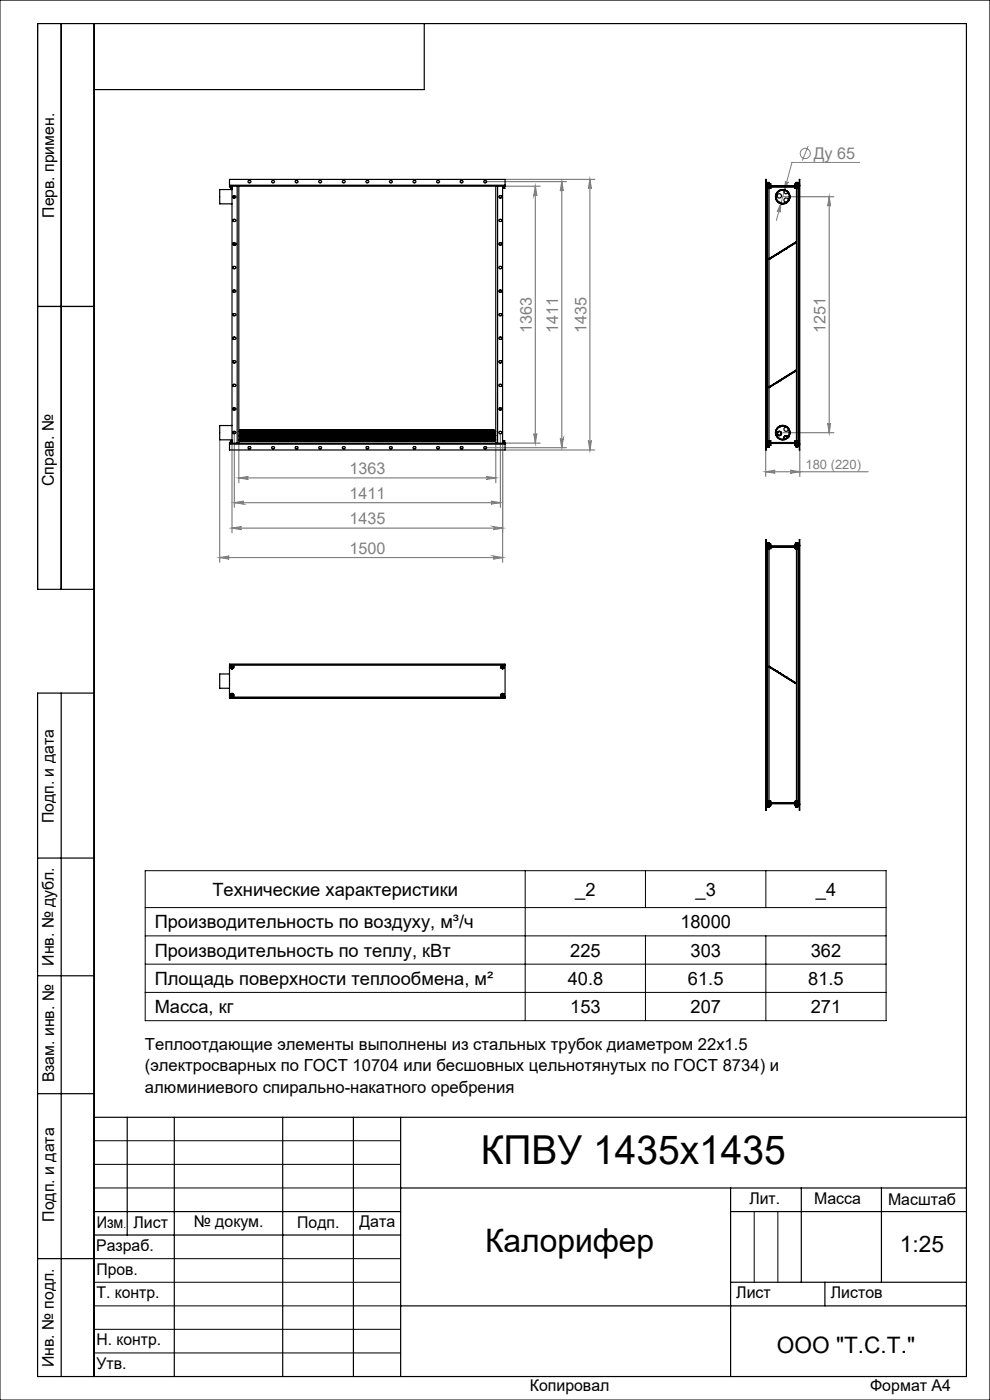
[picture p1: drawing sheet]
<svg xmlns="http://www.w3.org/2000/svg" width="210mm" height="297mm" viewBox="0 0 210 297" stroke-linecap="round" stroke-linejoin="round" font-family="sans-serif">
<defs><g id="words">
<text font-size="8.5" x="102" y="247">КПВУ 1435х1435</text>
<text font-size="6.9" x="102.9" y="265.6">Калорифер</text>
<g font-size="4.8">
<text x="190.9" y="265.6">1:25</text>
<text x="164.8" y="287">ООО &quot;Т.С.Т.&quot;</text>
</g>
<g font-size="3.9">
<text x="45.1" y="190.1">Технические характеристики</text>
<text x="122" y="190">_2</text>
<text x="147.5" y="190">_3</text>
<text x="173.1" y="190">_4</text>
<text x="32.8" y="196.9">Производительность по воздуху, м³/ч</text>
<text x="144.3" y="196.9">18000</text>
<text x="32.8" y="202.9">Производительность по теплу, кВт</text>
<text x="121" y="202.9">225</text>
<text x="146.5" y="202.9">303</text>
<text x="172" y="202.9">362</text>
<text x="32.8" y="208.9">Площадь поверхности теплообмена, м²</text>
<text x="120.4" y="208.9">40.8</text>
<text x="145.9" y="208.9">61.5</text>
<text x="171.4" y="208.9">81.5</text>
<text x="32.8" y="214.9">Масса, кг</text>
<text x="121" y="214.9">153</text>
<text x="146.5" y="214.9">207</text>
<text x="172" y="214.9">271</text>
</g>
<g font-size="3.5">
<text x="30.7" y="222.8">Теплоотдающие элементы выполнены из стальных трубок диаметром 22х1.5</text>
<text x="30.7" y="227.3">(электросварных по ГОСТ 10704 или бесшовных цельнотянутых по ГОСТ 8734) и</text>
<text x="30.7" y="231.8">алюминиевого спирально-накатного оребрения</text>
</g>
<g font-size="3.4" fill="#808080">
<text x="172.6" y="33.7">Ду 65</text>
<text x="112.8" y="70.6" transform="rotate(-90 112.8 70.6)">1363</text>
<text x="118.4" y="70.6" transform="rotate(-90 118.4 70.6)">1411</text>
<text x="124.4" y="70.6" transform="rotate(-90 124.4 70.6)">1435</text>
<text x="175.1" y="70.6" transform="rotate(-90 175.1 70.6)">1251</text>
<text x="74.1" y="100.6">1363</text>
<text x="74.1" y="105.8">1411</text>
<text x="74.1" y="111.3">1435</text>
<text x="74.1" y="117.5">1500</text>
</g>
<g font-size="3.4">
<text x="11.5" y="46.2" transform="rotate(-90 11.5 46.2)">Перв. примен.</text>
<text x="11.4" y="103.2" transform="rotate(-90 11.4 103.2)">Справ. №</text>
<text x="11.4" y="174.7" transform="rotate(-90 11.4 174.7)">Подп. и дата</text>
<text x="11.5" y="204.9" transform="rotate(-90 11.5 204.9)">Инв. № дубл.</text>
<text x="11.5" y="229.6" transform="rotate(-90 11.5 229.6)">Взам. инв. №</text>
<text x="159" y="255.5">Лит.</text>
<text x="172.7" y="255.5">Масса</text>
<text x="188.4" y="255.6">Масштаб</text>
<text x="11.5" y="259.2" transform="rotate(-90 11.5 259.2)">Подп. и дата</text>
<text x="20.5" y="260.4">Изм</text>
<text x="28.3" y="260.4">Лист</text>
<text x="41.1" y="260.4">№ докум.</text>
<text x="63.1" y="260.4">Подп.</text>
<text x="76.2" y="260.4">Дата</text>
<text x="20.4" y="265.4">Разраб.</text>
<text x="20.5" y="275.4">Т. контр.</text>
<text x="20.5" y="270.4">Пров.</text>
<text x="156.2" y="275.4">Лист</text>
<text x="176.2" y="275.4">Листов</text>
<text x="20.5" y="285.4">Н. контр.</text>
<text x="11.4" y="290" transform="rotate(-90 11.4 290)">Инв. № подл.</text>
<text x="20.5" y="290.4">Утв.</text>
<text x="112.4" y="295">Копировал</text>
<text x="184.6" y="295">Формат А4</text>
</g>
<text font-size="2.7" fill="#808080" x="170.9" y="99.5">180 (220)</text>
<text font-size="2.1" x="26.2" y="260.4">.</text>
</g></defs>
<g fill="none" stroke="#808080" stroke-width=".21">
<path d="M166.6 38.4a.31 .31 0 0 0 .2 .4 .31 .31 0 0 0 .4-.2l-.8 1.8zM171.4 31l-1.2 3.1M182.4 34.5h-14.4l-3.3 12.3M165.7 43l-.2 2a.31 .31 0 0 0-.3-.3 .31 .31 0 0 0-.3 .2z"/>
<circle cx="170.8" cy="32.6" r="1.07"/>
</g>
<g fill="none" stroke="#808080" stroke-width=".25">
<path d="M103 38.5h17.2M107.1 39.5h7.5M107.1 38.1h19.1M113.6 39.5l.3 2a.32 .32 0 0 0-.3-.3 .32 .32 0 0 0-.4 .3zM113.6 39.5v54.5M119.2 38.5l.3 2a.32 .32 0 0 0-.3-.3 .32 .32 0 0 0-.3 .3zM119.2 38.5v56.5M125.1 38.1l.3 2a.32 .32 0 0 0-.3-.4 .32 .32 0 0 0-.3 .4zM125.1 38.1v57.4M166.1 41.7h10.8M175.9 41.7l.3 2a.3 .3 0 0 0-.3-.2 .3 .3 0 0 0-.3 .2zM175.9 41.7v50.1"/>
<path d="M46.6 93.3v26M49.2 94v19M49.7 92v15.6M50.7 94v8.4M103 95h17.2M105.2 94v8.4M106.2 92v15.6M106.6 94v25.3M107.1 94h7.5M107.1 95.5h19.1M113.2 92a.32 .32 0 0 0 .4 .3 .32 .32 0 0 0 .3-.3l-.3 2zM118.9 93a.32 .32 0 0 0 .3 .3 .32 .32 0 0 0 .3-.3l-.3 2z"/>
<path d="M124.8 93.4a.32 .32 0 0 0 .3 .3 .32 .32 0 0 0 .3-.3l-.3 2.1zM162.4 95.5v5.6M166.1 91.8h10.8M167.6 99.8l2.1 .3-2.1 .3a.32 .32 0 0 0 .3-.3 .32 .32 0 0 0-.3-.3zM169.7 95.5v5.6M175.6 89.8a.3 .3 0 0 0 .3 .3 .3 .3 0 0 0 .3-.3l-.3 2zM46.6 118.3l2-.3a.32 .32 0 0 0-.3 .3 .32 .32 0 0 0 .3 .3zM46.6 118.3h60M49.2 112l2-.3a.32 .32 0 0 0-.3 .3 .32 .32 0 0 0 .3 .4zM49.2 112h57.4M49.7 106.6h56.5M49.7 106.6l2-.3a.3 .3 0 0 0-.3 .3 .3 .3 0 0 0 .3 .3z"/>
<path d="M50.7 101.4l2-.3a.3 .3 0 0 0-.4 .3 .3 .3 0 0 0 .4 .3zM50.7 101.4h54.5M103.2 101.1l2 .3-2 .3a.3 .3 0 0 0 .3-.3 .3 .3 0 0 0-.3-.3zM104.1 106.3l2.1 .3-2.1 .3a.3 .3 0 0 0 .3-.3 .3 .3 0 0 0-.3-.3zM104.6 111.7l2 .3-2 .4a.32 .32 0 0 0 .3-.4 .32 .32 0 0 0-.3-.3zM104.6 118l2 .3-2 .3a.32 .32 0 0 0 .3-.3 .32 .32 0 0 0-.3-.3zM162.4 100.1h21.7M162.4 100.1l2-.3a.32 .32 0 0 0-.3 .3 .32 .32 0 0 0 .3 .3z"/>
</g>
<g fill="none" stroke="#000" stroke-width=".21">
<path d="M0 0h210v297h-210zM30.8 184.7h157.2v31.8h-157.2zM30.8 198.5h157.2M30.8 192.5h157.2M111.4 184.7v31.8M136.9 184.7v7.8M136.9 198.5v18M162.5 184.7v7.8M162.5 198.5v18M30.8 204.5h157.2M30.8 210.5h157.2M20 242h65"/>
<path d="M20 247h65M20 252h65M160 257v15M165 257v15M20 267h65M20 272h65M20 277h65M20 282h65M20 287h65"/>
</g>
<g fill="none" stroke="#000" stroke-width=".25">
<path d="M13 5v120M20 5v287M90 5v14h-70M8 65h12M20 125h-12v-120h197v287h-197v-145h12M13 147v145M8 182h12M8 207h12M8 232h12M20 237h185M27 237v25M37 237v55"/>
<path d="M60 237v55M75 237v55M85 237v55M20 257h65M85 252h120M155 252v40M155 257h50M170 252v20M187 252v20M8 267h12M20 262h65M85 277h120"/>
<path d="M155 272h50M175 272v5"/>
</g>
<g fill="#808080">
<path d="M165.7 43l-.8 1.9a.31 .31 0 0 1 .3-.2 .31 .31 0 0 1 .3 .3zM166.6 38.4l-.2 2 .8-1.8a.31 .31 0 0 1-.3 .2 .31 .31 0 0 1-.3-.4z"/>
<path d="M162.4 100.1l2-.3a.32 .32 0 0 0-.3 .3 .32 .32 0 0 0 .3 .3zM167.6 99.8l2.1 .3-2.1 .3a.32 .32 0 0 0 .3-.3 .32 .32 0 0 0-.3-.3z"/>
<path d="M50.7 101.4l2-.3a.3 .3 0 0 0-.4 .3 .3 .3 0 0 0 .4 .3zM103.2 101.1l2 .3-2 .3a.3 .3 0 0 0 .3-.3 .3 .3 0 0 0-.3-.3zM49.2 112l2-.3a.32 .32 0 0 0-.3 .3 .32 .32 0 0 0 .3 .4zM104.6 111.7l2 .3-2 .4a.32 .32 0 0 0 .3-.4 .32 .32 0 0 0-.3-.3zM46.6 118.3l2-.3a.32 .32 0 0 0-.3 .3 .32 .32 0 0 0 .3 .3zM104.6 118l2 .3-2 .3a.32 .32 0 0 0 .3-.3 .32 .32 0 0 0-.3-.3z"/>
<path d="M113.6 39.5l.3 2a.32 .32 0 0 0-.3-.3 .32 .32 0 0 0-.4 .3zM113.2 92a.32 .32 0 0 0 .4 .3 .32 .32 0 0 0 .3-.3l-.3 2zM119.2 38.5l.3 2a.32 .32 0 0 0-.3-.3 .32 .32 0 0 0-.3 .3zM118.9 93a.32 .32 0 0 0 .3 .3 .32 .32 0 0 0 .3-.3l-.3 2zM125.1 38.1l.3 2a.32 .32 0 0 0-.3-.4 .32 .32 0 0 0-.3 .4zM124.8 93.4a.32 .32 0 0 0 .3 .3 .32 .32 0 0 0 .3-.3l-.3 2.1zM175.9 41.7l.3 2a.3 .3 0 0 0-.3-.2 .3 .3 0 0 0-.3 .2zM175.6 89.8a.3 .3 0 0 0 .3 .3 .3 .3 0 0 0 .3-.3l-.3 2z"/>
<path d="M49.7 106.6l2-.3a.3 .3 0 0 0-.3 .3 .3 .3 0 0 0 .3 .3zM104.1 106.3l2.1 .3-2.1 .3a.3 .3 0 0 0 .3-.3 .3 .3 0 0 0-.3-.3z"/>
</g>
<g fill="none" stroke="#000" stroke-width=".25">
<path d="M48.7 39.3v.2M48.7 39.3h58.4M48.7 39.3v-1.2h58.4v1.2M48.7 39.5l.5 .1M48.7 39.5h1.6M48.8 39.6l.4 .1M48.9 40h.1M48.9 40h.3M48.9 39.7v.3M49.2 39.7v.3M49.2 39.5v54.5M50.3 39.5h.3"/>
<path d="M50.3 39.5v54.5M50.6 39.5h55M50.7 39.5v54.5M62.7 38.4l.4-.1 .1 .4-.4 .1-.2-.1zM82.7 38.4l.4-.1 .1 .4-.4 .1-.2-.1zM97.6 38.4l.5-.1 .1 .4-.4 .1-.2-.1zM102.7 38.4l.4-.1 .1 .4-.4 .1-.2-.1zM105.2 39.5v54.5M105.6 39.5h1.5M105.6 39.5v54.5M106.6 39.5v54.5M106.6 40h.3"/>
<path d="M106.6 39.7v.3M106.9 40h.1M106.9 39.7v.3M107 40h.1M107 39.7v.3M107 39.6l-.4 .1M107.1 39.3v.2M107.1 39.5l-.5 .1M162.4 39.3l.2 .2v54.5M162.4 39.3h.1M162.4 39.3v-1.2l.1 1.2M162.4 39.5h7.3v54.5h-7.3z"/>
<path d="M162.5 39.3h7M162.6 39.7h.8M162.6 39.3l.8 .1M162.6 39.6h6.8M162.7 39.3h.1M162.7 39h.1M162.7 40h.1M162.7 40h.2M162.7 40h.7M162.7 39v1M162.8 39.7v54.1M162.8 39.3h.1"/>
<path d="M162.8 39h.1M162.8 38.7h.4M162.8 38.7v.6M162.9 39.3h.3M162.9 39h.3M162.9 40h.3M162.9 38.7h.3M162.9 39.7v.3M162.9 38.7h-.1M163.1 40v14.9l5.8-3.6v-11.3M163.2 39.3h.1M163.2 39h.2"/>
<path d="M163.2 40h.1M163.2 39v.3M163.2 39.7v.3M163.2 39.3h.2M163.2 38.7v.6M163.3 40h.1M163.3 39.7v.3M163.4 39h-.7M163.4 39.3h.1M163.4 39h.1M163.4 40h.1M163.4 39v.3"/>
<path d="M163.4 39.7v.3M163.4 39.6h5.2M163.4 39.6v.1M168.6 39.4l.8-.1v.4h-.8M168.6 39.6v.1M168.7 39.3h.1M168.7 39h.1M168.7 40h.1M168.7 39v.3M168.7 39.7v.3M168.7 39h.7M168.7 40h.7"/>
<path d="M168.8 40h.1M168.8 39.7v.3M168.8 39.3h.1M168.8 39h.1M168.8 38.7h.4M168.8 38.7v.6M168.9 39.3h.3M168.9 39h.3M168.9 40h.3M168.9 38.7h.3M168.9 39.7v.3M168.9 38.7h-.1"/>
<path d="M169.2 39.3h.1M169.2 39h.2M169.2 40h.2M169.2 39v.3M169.2 39.7v.3M169.2 39.3h.2M169.2 38.7v.6M169.3 39.7v54.1M169.4 39.3h.1M169.4 39h.1M169.4 40h.1M169.4 39v.3"/>
<path d="M169.4 39.7v.3M169.5 39.5l-.1 54.5 .3 .2M169.5 39.3h.2M169.5 39.3v-1.2l.2 1.2M169.7 39.3l-.3 .2M49.2 40.2h-2.6v3h2.6M49.4 46.6v.3M49.4 51.6v.3M49.4 56.6v.3M49.7 41.5v.5M50 51.6l-.3 .4M50 51.8l-.2 .2"/>
<path d="M50 51.7l-.1 .3M105.8 46.6l.5-.1 .1 .4-.4 .1-.2-.1zM106.4 41.6v.3M106.4 46.6v.3M106.4 51.6v.3M106.4 56.6v.3M163.1 55.1l5.8-3.7v27.1l-5.8 3.6zM163.2 54.8v.1M163.2 54.9l.1 .1M163.3 54.9v.1M164.9 53.9h.1M165.1 42.9v.1"/>
<path d="M165.3 53.7h.1M165.3 42.9l.4 .1M165.8 43.2h.1M166.4 40.4a.45 .45 0 0 0 .1 .6 .45 .45 0 0 0 .6-.1M166.4 53l-.1 .1M166.5 40.3h.1M166.7 52.8h.1M167.2 42.4a.47 .47 0 0 0-.5-.4 .47 .47 0 0 0-.4 .5 .47 .47 0 0 0 .4 .4M168.8 51.4l-5.6 3.4M168.8 51.4v.1M168.8 51.5l-5.5 3.4M168.8 51.5h.1"/>
<path d="M49.4 61.6v.3M49.4 66.6v.3M49.4 71.6v.3M49.4 76.6v.3M105.8 61.6l.5-.1 .2 .3-.2 .2h-.4zM105.8 66.6l.5-.1 .1 .4-.4 .1-.2-.1zM106.4 66.6v.2M106.4 66.6v.3M106.4 66.9h.1M106.4 61.6v.3M106.4 66.6v.1M106.4 71.6v.3"/>
<path d="M106.4 76.6v.3M166.8 79.8h.1M167 79.8v.1M168.8 78.6l-5.6 3.4M168.8 78.6v.1M168.8 78.7l-5.5 3.4M48.7 94v.2M48.7 94.2v1.3h58.4v-1.3M48.7 94.2h58.4M48.7 94h1.6M48.9 93.6h.1M48.9 93.6h.3"/>
<path d="M48.9 93.6v.2M49.2 93.6v.2M49.2 90.3h-2.6v3h2.6M49.2 93.8l-.4 .1M49.2 93.9l-.5 .1M49.4 81.6v.3M49.4 86.6v.3M49.7 91.5v.5M50.3 94h.3M50.6 94h55M50.7 93.3h.2M50.7 92.4h.2"/>
<path d="M50.7 92.4h.4M50.7 91.5h.2M50.9 92.1v1.5M50.9 92.4v1.2M50.9 91.2v.9M50.9 91.2v1.2M50.9 93.6h.1M50.9 92.1h.1M50.9 92.1v.3M50.9 91.2h.1M50.9 92.4v.9M50.9 91.5v.9"/>
<path d="M50.9 91.2v.3M50.9 93.3v.3M50.9 93.3h.2M50.9 91.5h.2M51.1 92.4v.9M51.1 91.5v.9M51.1 93.3v.3M51.1 93.6h.1M51.1 92.1h.1M51.1 91.2h.1M51.1 92.1v1.5M51.1 91.2v.9"/>
<path d="M51.1 92.1v.3M51.1 92.1l.1 .3M51.1 91.2l.1 .3M51.1 91.2v.3M51.2 92.4v.9M51.2 91.5v.9M51.2 92.4h.5M51.2 93.3l-.1 .3M51.2 93.3h.5M51.2 91.5h.5M51.3 92.1v1.5M51.3 92.4v1.2"/>
<path d="M51.3 91.2v.9M51.3 91.2v1.2M51.3 93.6h.1M51.3 92.1h.1M51.3 92.1v.3M51.3 91.2h.1M51.5 92.1v1.5M51.5 92.4v1.2M51.5 91.2v.9M51.5 91.2v1.2M51.5 93.6h.1M51.5 92.1h.1"/>
<path d="M51.5 92.1v.3M51.5 91.2h.1M51.7 92.4v.9M51.7 91.5v.9M51.7 93.3v.3M51.7 93.6h.1M51.7 92.1h.1M51.7 91.2h.1M51.7 92.1v1.5M51.7 91.2v.9M51.7 92.1l.1 .3M51.7 92.1v.3"/>
<path d="M51.7 91.2l.1 .3M51.7 91.2v.3M51.8 92.4v.9M51.8 91.5v.9M51.8 92.4h.5M51.8 93.3l-.1 .3M51.8 93.3h.5M51.8 91.5h.5M51.9 92.4v.9M51.9 91.5v.9M51.9 93.6h.1M51.9 92.1h.1"/>
<path d="M51.9 91.2v.3M51.9 92.1v.3M51.9 93.3v.3M51.9 91.2h.1M51.9 92.1v1.5M51.9 91.2v.9M52.1 92.4v.9M52.1 91.5v.9M52.1 93.6h.1M52.1 92.1h.1M52.1 91.2v.3M52.1 92.1v.3"/>
<path d="M52.1 93.3v.3M52.1 91.2h.1M52.1 92.1v1.5M52.1 91.2v.9M52.3 92.4v.9M52.3 91.5v.9M52.3 93.3v.3M52.3 93.6h.1M52.3 92.1h.1M52.3 91.2h.1M52.3 92.1v1.5M52.3 91.2v.9"/>
<path d="M52.3 92.1l.1 .3M52.3 92.1v.3M52.3 91.2l.1 .3M52.3 91.2v.3M52.4 92.4v.9M52.4 91.5v.9M52.4 92.4h.5M52.4 93.3l-.1 .3M52.4 93.3h.5M52.4 91.5h.5M52.5 92.1v1.5M52.5 92.4v1.2"/>
<path d="M52.5 91.2v.9M52.5 91.2v1.2M52.5 93.6h.1M52.5 92.1h.1M52.5 92.1v.3M52.5 91.2h.1M52.7 92.1v1.5M52.7 92.4v1.2M52.7 91.2v.9M52.7 91.2v1.2M52.7 93.6h.1M52.7 92.1h.1"/>
<path d="M52.7 92.1v.3M52.7 91.2h.1M52.9 92.4v.9M52.9 91.5v.9M52.9 93.3v.3M52.9 93.6h.1M52.9 92.1h.1M52.9 91.2h.1M52.9 92.1v1.5M52.9 91.2v.9M52.9 92.1l.1 .3M52.9 92.1v.3"/>
<path d="M52.9 91.2l.1 .3M52.9 91.2v.3M53 92.4v.9M53 91.5v.9M53 92.4h.5M53 93.3l-.1 .3M53 93.3h.5M53 91.5h.5M53.1 92.1v1.5M53.1 92.4v1.2M53.1 91.2v.9M53.1 91.2v1.2"/>
<path d="M53.1 93.6h.1M53.1 92.1h.1M53.1 92.1v.3M53.1 91.2h.1M53.3 92.1v1.5M53.3 92.4v1.2M53.3 91.2v.9M53.3 91.2v1.2M53.3 93.6h.1M53.3 92.1h.1M53.3 92.1v.3M53.3 91.2h.1"/>
<path d="M53.5 92.4v.9M53.5 91.5v.9M53.5 93.3v.3M53.5 93.6h.1M53.5 92.1h.1M53.5 91.2h.1M53.5 92.1v1.5M53.5 91.2v.9M53.5 92.1l.1 .3M53.5 92.1v.3M53.5 91.2v.3M53.5 91.2l.1 .3"/>
<path d="M53.6 92.4v.9M53.6 91.5v.9M53.6 92.4h.5M53.6 93.3l-.1 .3M53.6 93.3h.5M53.6 91.5h.5M53.7 92.4v1.2M53.7 93.6h.1M53.7 92.1h.1M53.7 91.2h.1M53.7 92.1v1.5M53.7 91.2v1.2"/>
<path d="M53.7 91.2v.9M53.7 92.1v.3M53.9 92.1v1.5M53.9 92.4v1.2M53.9 91.2v.9M53.9 91.2v1.2M53.9 93.6h.1M53.9 92.1h.1M53.9 92.1v.3M53.9 91.2h.1M54.1 92.4v.9M54.1 91.5v.9"/>
<path d="M54.1 93.3v.3M54.1 93.6h.1M54.1 92.1h.1M54.1 91.2h.1M54.1 92.1v1.5M54.1 91.2v.9M54.1 92.1l.1 .3M54.1 92.1v.3M54.1 91.2l.1 .3M54.1 91.2v.3M54.2 92.4v.9M54.2 91.5v.9"/>
<path d="M54.2 92.4h.5M54.2 93.3l-.1 .3M54.2 93.3h.5M54.2 91.5h.5M54.3 92.4v.9M54.3 91.5v.9M54.3 93.3v.3M54.3 93.6h.1M54.3 92.1h.1M54.3 91.2h.1M54.3 92.1v1.5M54.3 91.2v.9"/>
<path d="M54.3 92.1v.3M54.3 91.2v.3M54.5 92.4v.9M54.5 91.5v.9M54.5 93.6h.1M54.5 92.1h.1M54.5 91.2v.3M54.5 92.1v.3M54.5 93.3v.3M54.5 91.2h.1M54.5 92.1v1.5M54.5 91.2v.9"/>
<path d="M54.7 92.4v.9M54.7 91.5v.9M54.7 93.3v.3M54.7 93.6h.1M54.7 92.1h.1M54.7 91.2h.1M54.7 92.1v1.5M54.7 91.2v.9M54.7 92.1v.3M54.7 92.1l.1 .3M54.7 91.2v.3M54.7 91.2l.1 .3"/>
<path d="M54.8 92.4v.9M54.8 91.5v.9M54.8 92.4h.5M54.8 93.3l-.1 .3M54.8 93.3h.5M54.8 91.5h.5M54.9 92.4v1.2M54.9 93.6h.1M54.9 92.1h.1M54.9 91.2h.1M54.9 92.1v1.5M54.9 91.2v.9"/>
<path d="M54.9 91.2v1.2M54.9 92.1v.3M55.1 92.1v1.5M55.1 92.4v1.2M55.1 91.2v.9M55.1 91.2v1.2M55.1 93.6h.1M55.1 92.1h.1M55.1 92.1v.3M55.1 91.2h.1M55.3 92.4v.9M55.3 91.5v.9"/>
<path d="M55.3 93.3v.3M55.3 93.6h.1M55.3 92.1h.1M55.3 91.2h.1M55.3 92.1v1.5M55.3 91.2v.9M55.3 92.1v.3M55.3 92.1l.1 .3M55.3 91.2l.1 .3M55.3 91.2v.3M55.4 92.4v.9M55.4 91.5v.9"/>
<path d="M55.4 92.4h.5M55.4 93.3l-.1 .3M55.4 93.3h.5M55.4 91.5h.5M55.5 92.4v1.2M55.5 93.6h.1M55.5 92.1h.1M55.5 91.2h.1M55.5 92.1v1.5M55.5 91.2v.9M55.5 91.2v1.2M55.5 92.1v.3"/>
<path d="M55.7 92.1v1.5M55.7 92.4v1.2M55.7 91.2v.9M55.7 91.2v1.2M55.7 93.6h.1M55.7 92.1h.1M55.7 92.1v.3M55.7 91.2h.1M55.9 92.4v.9M55.9 91.5v.9M55.9 93.3v.3M55.9 93.6h.1"/>
<path d="M55.9 92.1h.1M55.9 91.2h.1M55.9 92.1v1.5M55.9 91.2v.9M55.9 92.1l.1 .3M55.9 92.1v.3M55.9 91.2v.3M55.9 91.2l.1 .3M56 92.4v.9M56 91.5v.9M56 92.4h2.5M56 93.3l-.1 .3"/>
<path d="M56 93.3h2.5M56 91.5h2.5M56.1 92.4v.9M56.1 91.5v.9M56.1 93.3v.3M56.1 93.6h.1M56.1 92.1h.1M56.1 91.2h.1M56.1 92.1v1.5M56.1 91.2v.9M56.1 92.1v.3M56.1 91.2v.3"/>
<path d="M56.3 92.4v.9M56.3 91.5v.9M56.3 93.6h.1M56.3 92.1h.1M56.3 91.2v.3M56.3 92.1v.3M56.3 93.3v.3M56.3 91.2h.1M56.3 92.1v1.5M56.3 91.2v.9M56.5 93.6h.1M56.5 92.1h.1"/>
<path d="M56.5 91.2h.1M56.5 92.1v1.5M56.5 92.4v.9M56.5 91.2v.9M56.5 91.5v.9M56.5 92.1l.1 .3M56.5 91.2v.3M56.6 92.4v.9M56.6 91.5v.9M56.6 93.3l-.1 .3M56.7 92.4v1.2M56.7 93.6h.1"/>
<path d="M56.7 92.1h.1M56.7 91.2h.1M56.7 92.1v1.5M56.7 91.2v1.2M56.7 91.2v.9M56.7 92.1v.3M56.9 92.1v1.5M56.9 92.4v1.2M56.9 91.2v.9M56.9 91.2v1.2M56.9 93.6h.1M56.9 92.1h.1"/>
<path d="M56.9 92.1v.3M56.9 91.2h.1M57.1 93.6h.1M57.1 92.1h.1M57.1 91.2h.1M57.1 92.1v1.5M57.1 92.4v1.2M57.1 91.2l.1 1.2M57.1 91.2v.9M57.1 91.2v1.2M57.1 92.1l.1 .3M57.1 92.1v.3"/>
<path d="M57.2 92.4l-.1 1.2M57.3 92.4v1.2M57.3 93.6h.1M57.3 92.1h.1M57.3 91.2h.1M57.3 92.1v1.5M57.3 91.2v1.2M57.3 91.2v.9M57.3 92.1v.3M57.5 92.1v1.5M57.5 92.4v1.2M57.5 91.2v.9"/>
<path d="M57.5 91.2v1.2M57.5 93.6h.1M57.5 92.1h.1M57.5 92.1v.3M57.5 91.2h.1M57.7 93.6h.1M57.7 92.1h.1M57.7 91.2h.1M57.7 92.1v1.5M57.7 92.4v1.2M57.7 91.2v1.2M57.7 91.2v.9"/>
<path d="M57.7 92.1v.3M57.9 92.4v.9M57.9 91.5v.9M57.9 93.6h.1M57.9 92.1h.1M57.9 91.2h.1M57.9 92.1v1.5M57.9 91.2v.9M57.9 91.2v.3M57.9 92.1v.3M57.9 93.3v.3M58.1 92.4v.9"/>
<path d="M58.1 91.2v.9M58.1 91.5v.9M58.1 93.6h.1M58.1 92.1h.1M58.1 91.2v.3M58.1 92.1v.3M58.1 93.3v.3M58.1 91.2h.1M58.1 92.1v1.5M58.3 93.6h.1M58.3 92.1h.1M58.3 91.2h.1"/>
<path d="M58.3 92.1v1.5M58.3 92.4v.9M58.3 91.2v.9M58.3 91.5v.9M58.3 92.1v.3M58.3 91.2v.3M58.3 93.3v.3M58.5 92.4v.9M58.5 91.5v.9M58.5 93.3v.3M58.5 93.6h.1M58.5 92.1h.1"/>
<path d="M58.5 91.2h.1M58.5 92.1v1.5M58.5 91.2v.9M58.5 92.1l.1 .3M58.5 92.1v.3M58.5 91.2v.3M58.5 91.2l.1 .3M58.6 92.4v.9M58.6 91.5v.9M58.6 92.4h.5M58.6 93.3l-.1 .3M58.6 93.3h.5"/>
<path d="M58.6 91.5h.5M58.7 92.1v1.5M58.7 92.4v1.2M58.7 91.2v.9M58.7 91.2v1.2M58.7 93.6h.1M58.7 92.1h.1M58.7 92.1v.3M58.7 91.2h.1M58.9 93.6h.1M58.9 92.1h.1M58.9 91.2h.1"/>
<path d="M58.9 92.1v1.5M58.9 92.4v1.2M58.9 91.2v1.2M58.9 91.2v.9M58.9 92.1v.3M59.1 92.4v.9M59.1 91.5v.9M59.1 93.3v.3M59.1 93.6h.1M59.1 92.1h.1M59.1 91.2h.1M59.1 92.1v1.5"/>
<path d="M59.1 91.2v.9M59.1 92.1v.3M59.1 92.1l.1 .3M59.1 91.2l.1 .3M59.1 91.2v.3M59.2 92.4v.9M59.2 91.5v.9M59.2 92.4h.5M59.2 93.3l-.1 .3M59.2 93.3h.5M59.2 91.5h.5M59.3 92.1v1.5"/>
<path d="M59.3 92.4v1.2M59.3 91.2v.9M59.3 91.2v1.2M59.3 93.6h.1M59.3 92.1h.1M59.3 92.1v.3M59.3 91.2h.1M59.5 93.6h.1M59.5 92.1h.1M59.5 91.2h.1M59.5 92.1v1.5M59.5 92.4v1.2"/>
<path d="M59.5 91.2v1.2M59.5 91.2v.9M59.5 92.1v.3M59.7 92.4v.9M59.7 91.5v.9M59.7 93.3v.3M59.7 93.6h.1M59.7 92.1h.1M59.7 91.2h.1M59.7 92.1v1.5M59.7 91.2v.9M59.7 92.1v.3"/>
<path d="M59.7 92.1l.1 .3M59.7 91.2v.3M59.7 91.2l.1 .3M59.8 92.4v.9M59.8 91.5v.9M59.8 92.4h.5M59.8 93.3l-.1 .3M59.8 93.3h.5M59.8 91.5h.5M59.9 92.4v.9M59.9 91.5v.9M59.9 93.6h.1"/>
<path d="M59.9 92.1h.1M59.9 91.2v.3M59.9 92.1v.3M59.9 93.3v.3M59.9 91.2h.1M59.9 92.1v1.5M59.9 91.2v.9M60.1 93.6h.1M60.1 92.1h.1M60.1 91.2h.1M60.1 92.1v1.5M60.1 92.4v.9"/>
<path d="M60.1 91.2v.9M60.1 91.5v.9M60.1 92.1v.3M60.1 91.2v.3M60.1 93.3v.3M60.3 92.4v.9M60.3 91.5v.9M60.3 93.3v.3M60.3 93.6h.1M60.3 92.1h.1M60.3 91.2h.1M60.3 92.1v1.5"/>
<path d="M60.3 91.2v.9M60.3 92.1v.3M60.3 92.1l.1 .3M60.3 91.2l.1 .3M60.3 91.2v.3M60.4 92.4v.9M60.4 91.5v.9M60.4 92.4h.5M60.4 93.3l-.1 .3M60.4 93.3h.5M60.4 91.5h.5M60.5 92.1v1.5"/>
<path d="M60.5 92.4v1.2M60.5 91.2v.9M60.5 91.2v1.2M60.5 93.6h.1M60.5 92.1h.1M60.5 92.1v.3M60.5 91.2h.1M60.7 93.6h.1M60.7 92.1h.1M60.7 91.2h.1M60.7 92.1v1.5M60.7 92.4v1.2"/>
<path d="M60.7 91.2v1.2M60.7 91.2v.9M60.7 92.1v.3M60.9 92.4v.9M60.9 91.5v.9M60.9 93.3v.3M60.9 93.6h.1M60.9 92.1h.1M60.9 91.2h.1M60.9 92.1v1.5M60.9 91.2v.9M60.9 92.1v.3"/>
<path d="M60.9 92.1l.1 .3M60.9 91.2l.1 .3M60.9 91.2v.3M61 92.4v.9M61 91.5v.9M61 92.4h.5M61 93.3l-.1 .3M61 93.3h.5M61 91.5h.5M61.1 92.1v1.5M61.1 92.4v1.2M61.1 91.2v.9"/>
<path d="M61.1 91.2v1.2M61.1 93.6h.1M61.1 92.1h.1M61.1 92.1v.3M61.1 91.2h.1M61.3 92.1v1.5M61.3 92.4v1.2M61.3 91.2v.9M61.3 91.2v1.2M61.3 93.6h.1M61.3 92.1h.1M61.3 92.1v.3"/>
<path d="M61.3 91.2h.1M61.5 92.4v.9M61.5 91.5v.9M61.5 93.3v.3M61.5 93.6h.1M61.5 92.1h.1M61.5 91.2h.1M61.5 92.1v1.5M61.5 91.2v.9M61.5 92.1l.1 .3M61.5 92.1v.3M61.5 91.2l.1 .3"/>
<path d="M61.5 91.2v.3M61.6 92.4v.9M61.6 91.5v.9M61.6 92.4h.5M61.6 93.3l-.1 .3M61.6 93.3h.5M61.6 91.5h.5M61.7 92.4v.9M61.7 91.5v.9M61.7 93.6h.1M61.7 92.1h.1M61.7 91.2v.3"/>
<path d="M61.7 92.1v.3M61.7 93.3v.3M61.7 91.2h.1M61.7 92.1v1.5M61.7 91.2v.9M61.9 92.1v1.5M61.9 92.4v1.2M61.9 91.2v.9M61.9 91.2v1.2M61.9 93.6h.1M61.9 92.1h.1M61.9 92.1v.3"/>
<path d="M61.9 91.2h.1M62.1 92.4v.9M62.1 91.5v.9M62.1 93.3v.3M62.1 93.6h.1M62.1 92.1h.1M62.1 91.2h.1M62.1 92.1v1.5M62.1 91.2v.9M62.1 92.1l.1 .3M62.1 92.1v.3M62.1 91.2l.1 .3"/>
<path d="M62.1 91.2v.3M62.2 92.4v.9M62.2 91.5v.9M62.2 92.4h.5M62.2 93.3l-.1 .3M62.2 93.3h.5M62.2 91.5h.5M62.3 92.4v.9M62.3 91.5v.9M62.3 93.6h.1M62.3 92.1h.1M62.3 91.2v.3"/>
<path d="M62.3 92.1v.3M62.3 93.3v.3M62.3 91.2h.1M62.3 92.1v1.5M62.3 91.2v.9M62.5 92.4v.9M62.5 91.5v.9M62.5 93.6h.1M62.5 92.1h.1M62.5 91.2v.3M62.5 92.1v.3M62.5 93.3v.3"/>
<path d="M62.5 91.2h.1M62.5 92.1v1.5M62.5 91.2v.9M62.7 94.8h.4l.1 .3-.4 .1-.2-.1zM62.7 92.4v.9M62.7 91.5v.9M62.7 93.3v.3M62.7 93.6h.1M62.7 92.1h.1M62.7 91.2h.1M62.7 92.1v1.5M62.7 91.2v.9"/>
<path d="M62.7 92.1l.1 .3M62.7 92.1v.3M62.7 91.2v.3M62.7 91.2l.1 .3M62.8 92.4v.9M62.8 91.5v.9M62.8 92.4h.5M62.8 93.3l-.1 .3M62.8 93.3h.5M62.8 91.5h.5M62.9 92.1v1.5M62.9 92.4v1.2"/>
<path d="M62.9 91.2v.9M62.9 91.2v1.2M62.9 93.6h.1M62.9 92.1h.1M62.9 92.1v.3M62.9 91.2h.1M63.1 92.1v1.5M63.1 92.4v1.2M63.1 91.2v.9M63.1 91.2v1.2M63.1 93.6h.1M63.1 92.1h.1"/>
<path d="M63.1 92.1v.3M63.1 91.2h.1M63.3 92.4v.9M63.3 91.5v.9M63.3 93.3v.3M63.3 93.6h.1M63.3 92.1h.1M63.3 91.2h.1M63.3 92.1v1.5M63.3 91.2v.9M63.3 92.1v.3M63.3 92.1l.1 .3"/>
<path d="M63.3 91.2l.1 .3M63.3 91.2v.3M63.4 92.4v.9M63.4 91.5v.9M63.4 92.4h.5M63.4 93.3l-.1 .3M63.4 93.3h.5M63.4 91.5h.5M63.5 92.1v1.5M63.5 92.4v1.2M63.5 91.2v.9M63.5 91.2v1.2"/>
<path d="M63.5 93.6h.1M63.5 92.1h.1M63.5 92.1v.3M63.5 91.2h.1M63.7 92.1v1.5M63.7 92.4v1.2M63.7 91.2v.9M63.7 91.2v1.2M63.7 93.6h.1M63.7 92.1h.1M63.7 92.1v.3M63.7 91.2h.1"/>
<path d="M63.9 92.4v.9M63.9 91.5v.9M63.9 93.3v.3M63.9 93.6h.1M63.9 92.1h.1M63.9 91.2h.1M63.9 92.1v1.5M63.9 91.2v.9M63.9 92.1l.1 .3M63.9 92.1v.3M63.9 91.2l.1 .3M63.9 91.2v.3"/>
<path d="M64 92.4v.9M64 91.5v.9M64 92.4h.5M64 93.3l-.1 .3M64 93.3h.5M64 91.5h.5M64.1 92.4v.9M64.1 91.5v.9M64.1 93.6h.1M64.1 92.1h.1M64.1 91.2v.3M64.1 92.1v.3"/>
<path d="M64.1 93.3v.3M64.1 91.2h.1M64.1 92.1v1.5M64.1 91.2v.9M64.3 92.4v.9M64.3 91.5v.9M64.3 93.6h.1M64.3 92.1h.1M64.3 91.2v.3M64.3 92.1v.3M64.3 93.3v.3M64.3 91.2h.1"/>
<path d="M64.3 92.1v1.5M64.3 91.2v.9M64.5 92.4v.9M64.5 91.5v.9M64.5 93.3v.3M64.5 93.6h.1M64.5 92.1h.1M64.5 91.2h.1M64.5 92.1v1.5M64.5 91.2v.9M64.5 92.1l.1 .3M64.5 92.1v.3"/>
<path d="M64.5 91.2v.3M64.5 91.2l.1 .3M64.6 92.4v.9M64.6 91.5v.9M64.6 92.4h.5M64.6 93.3l-.1 .3M64.6 93.3h.5M64.6 91.5h.5M64.7 92.1v1.5M64.7 92.4v1.2M64.7 91.2v.9M64.7 91.2v1.2"/>
<path d="M64.7 93.6h.1M64.7 92.1h.1M64.7 92.1v.3M64.7 91.2h.1M64.9 92.1v1.5M64.9 92.4v1.2M64.9 91.2v.9M64.9 91.2v1.2M64.9 93.6h.1M64.9 92.1h.1M64.9 92.1v.3M64.9 91.2h.1"/>
<path d="M65.1 92.4v.9M65.1 91.5v.9M65.1 93.3v.3M65.1 93.6h.1M65.1 92.1h.1M65.1 91.2h.1M65.1 92.1v1.5M65.1 91.2v.9M65.1 92.1l.1 .3M65.1 92.1v.3M65.1 91.2v.3M65.1 91.2l.1 .3"/>
<path d="M65.2 92.4v.9M65.2 91.5v.9M65.2 92.4h.5M65.2 93.3l-.1 .3M65.2 93.3h.5M65.2 91.5h.5M65.3 92.1v1.5M65.3 92.4v1.2M65.3 91.2v.9M65.3 91.2v1.2M65.3 93.6h.1M65.3 92.1h.1"/>
<path d="M65.3 92.1v.3M65.3 91.2h.1M65.5 92.1v1.5M65.5 92.4v1.2M65.5 91.2v.9M65.5 91.2v1.2M65.5 93.6h.1M65.5 92.1h.1M65.5 92.1v.3M65.5 91.2h.1M65.7 92.4v.9M65.7 91.5v.9"/>
<path d="M65.7 93.3v.3M65.7 93.6h.1M65.7 92.1h.1M65.7 91.2h.1M65.7 92.1v1.5M65.7 91.2v.9M65.7 92.1l.1 .3M65.7 92.1v.3M65.7 91.2l.1 .3M65.7 91.2v.3M65.8 92.4v.9M65.8 91.5v.9"/>
<path d="M65.8 92.4h.5M65.8 93.3l-.1 .3M65.8 93.3h.5M65.8 91.5h.5M65.9 92.4v.9M65.9 91.5v.9M65.9 93.6h.1M65.9 92.1h.1M65.9 91.2v.3M65.9 92.1v.3M65.9 93.3v.3M65.9 91.2h.1"/>
<path d="M65.9 92.1v1.5M65.9 91.2v.9M66.1 92.4v.9M66.1 91.5v.9M66.1 93.6h.1M66.1 92.1h.1M66.1 91.2v.3M66.1 92.1v.3M66.1 93.3v.3M66.1 91.2h.1M66.1 92.1v1.5M66.1 91.2v.9"/>
<path d="M66.3 92.4v.9M66.3 91.5v.9M66.3 93.3v.3M66.3 93.6h.1M66.3 92.1h.1M66.3 91.2h.1M66.3 92.1v1.5M66.3 91.2v.9M66.3 92.1l.1 .3M66.3 92.1v.3M66.3 91.2l.1 .3M66.3 91.2v.3"/>
<path d="M66.4 92.4v.9M66.4 91.5v.9M66.4 92.4h.5M66.4 93.3l-.1 .3M66.4 93.3h.5M66.4 91.5h.5M66.5 92.1v1.5M66.5 92.4v1.2M66.5 91.2v.9M66.5 91.2v1.2M66.5 93.6h.1M66.5 92.1h.1"/>
<path d="M66.5 92.1v.3M66.5 91.2h.1M66.7 92.1v1.5M66.7 92.4v1.2M66.7 91.2v.9M66.7 91.2v1.2M66.7 93.6h.1M66.7 92.1h.1M66.7 92.1v.3M66.7 91.2h.1M66.9 92.4v.9M66.9 91.5v.9"/>
<path d="M66.9 93.3v.3M66.9 93.6h.1M66.9 92.1h.1M66.9 91.2h.1M66.9 92.1v1.5M66.9 91.2v.9M66.9 92.1l.1 .3M66.9 92.1v.3M66.9 91.2v.3M66.9 91.2l.1 .3M67 92.4v.9M67 91.5v.9"/>
<path d="M67 92.4h.5M67 93.3l-.1 .3M67 93.3h.5M67 91.5h.5M67.1 92.1v1.5M67.1 92.4v1.2M67.1 91.2v.9M67.1 91.2v1.2M67.1 93.6h.1M67.1 92.1h.1M67.1 92.1v.3M67.1 91.2h.1"/>
<path d="M67.3 92.1v1.5M67.3 92.4v1.2M67.3 91.2v.9M67.3 91.2v1.2M67.3 93.6h.1M67.3 92.1h.1M67.3 92.1v.3M67.3 91.2h.1M67.5 92.4v.9M67.5 91.5v.9M67.5 93.3v.3M67.5 93.6h.1"/>
<path d="M67.5 92.1h.1M67.5 91.2h.1M67.5 92.1v1.5M67.5 91.2v.9M67.5 92.1l.1 .3M67.5 92.1v.3M67.5 91.2l.1 .3M67.5 91.2v.3M67.6 92.4v.9M67.6 91.5v.9M67.6 92.4h.5M67.6 93.3l-.1 .3"/>
<path d="M67.6 93.3h.5M67.6 91.5h.5M67.7 92.4v.9M67.7 91.5v.9M67.7 93.6h.1M67.7 92.1h.1M67.7 91.2v.3M67.7 92.1v.3M67.7 93.3v.3M67.7 91.2h.1M67.7 92.1v1.5M67.7 91.2v.9"/>
<path d="M67.9 92.4v.9M67.9 91.5v.9M67.9 93.6h.1M67.9 92.1h.1M67.9 91.2v.3M67.9 92.1v.3M67.9 93.3v.3M67.9 91.2h.1M67.9 92.1v1.5M67.9 91.2v.9M68.1 92.4v.9M68.1 91.5v.9"/>
<path d="M68.1 93.3v.3M68.1 93.6h.1M68.1 92.1h.1M68.1 91.2h.1M68.1 92.1v1.5M68.1 91.2v.9M68.1 92.1v.3M68.1 92.1l.1 .3M68.1 91.2l.1 .3M68.1 91.2v.3M68.2 92.4v.9M68.2 91.5v.9"/>
<path d="M68.2 92.4h.5M68.2 93.3l-.1 .3M68.2 93.3h.5M68.2 91.5h.5M68.3 92.1v1.5M68.3 92.4v1.2M68.3 91.2v.9M68.3 91.2v1.2M68.3 93.6h.1M68.3 92.1h.1M68.3 92.1v.3M68.3 91.2h.1"/>
<path d="M68.5 92.1v1.5M68.5 92.4v1.2M68.5 91.2v.9M68.5 91.2v1.2M68.5 93.6h.1M68.5 92.1h.1M68.5 92.1v.3M68.5 91.2h.1M68.7 92.4v.9M68.7 91.5v.9M68.7 93.3v.3M68.7 93.6h.1"/>
<path d="M68.7 92.1h.1M68.7 91.2h.1M68.7 92.1v1.5M68.7 91.2v.9M68.7 92.1l.1 .3M68.7 92.1v.3M68.7 91.2l.1 .3M68.7 91.2v.3M68.8 92.4v.9M68.8 91.5v.9M68.8 92.4h.5M68.8 93.3l-.1 .3"/>
<path d="M68.8 93.3h.5M68.8 91.5h.5M68.9 92.1v1.5M68.9 92.4v1.2M68.9 91.2v.9M68.9 91.2v1.2M68.9 93.6h.1M68.9 92.1h.1M68.9 92.1v.3M68.9 91.2h.1M69.1 92.1v1.5M69.1 92.4v1.2"/>
<path d="M69.1 91.2v.9M69.1 91.2v1.2M69.1 93.6h.1M69.1 92.1h.1M69.1 92.1v.3M69.1 91.2h.1M69.3 92.4v.9M69.3 91.5v.9M69.3 93.3v.3M69.3 93.6h.1M69.3 92.1h.1M69.3 91.2h.1"/>
<path d="M69.3 92.1v1.5M69.3 91.2v.9M69.3 92.1l.1 .3M69.3 92.1v.3M69.3 91.2l.1 .3M69.3 91.2v.3M69.4 92.4v.9M69.4 91.5v.9M69.4 92.4h.5M69.4 93.3l-.1 .3M69.4 93.3h.5M69.4 91.5h.5"/>
<path d="M69.5 92.4v.9M69.5 91.5v.9M69.5 93.6h.1M69.5 92.1h.1M69.5 91.2v.3M69.5 92.1v.3M69.5 93.3v.3M69.5 91.2h.1M69.5 92.1v1.5M69.5 91.2v.9M69.7 92.4v.9M69.7 91.5v.9"/>
<path d="M69.7 93.6h.1M69.7 92.1h.1M69.7 91.2v.3M69.7 92.1v.3M69.7 93.3v.3M69.7 91.2h.1M69.7 92.1v1.5M69.7 91.2v.9M69.9 92.4v.9M69.9 91.5v.9M69.9 93.3v.3M69.9 93.6h.1"/>
<path d="M69.9 92.1h.1M69.9 91.2h.1M69.9 92.1v1.5M69.9 91.2v.9M69.9 92.1l.1 .3M69.9 92.1v.3M69.9 91.2l.1 .3M69.9 91.2v.3M70 92.4v.9M70 91.5v.9M70 92.4h.5M70 93.3l-.1 .3"/>
<path d="M70 93.3h.5M70 91.5h.5M70.1 92.4v.9M70.1 91.5v.9M70.1 93.6h.1M70.1 92.1h.1M70.1 91.2v.3M70.1 92.1v.3M70.1 93.3v.3M70.1 91.2h.1M70.1 92.1v1.5M70.1 91.2v.9"/>
<path d="M70.3 92.4v.9M70.3 91.5v.9M70.3 93.6h.1M70.3 92.1h.1M70.3 91.2v.3M70.3 92.1v.3M70.3 93.3v.3M70.3 91.2h.1M70.3 92.1v1.5M70.3 91.2v.9M70.5 92.4v.9M70.5 91.5v.9"/>
<path d="M70.5 93.3v.3M70.5 93.6h.1M70.5 92.1h.1M70.5 91.2h.1M70.5 92.1v1.5M70.5 91.2v.9M70.5 92.1v.3M70.5 92.1l.1 .3M70.5 91.2l.1 .3M70.5 91.2v.3M70.6 92.4v.9M70.6 91.5v.9"/>
<path d="M70.6 92.4h.5M70.6 93.3l-.1 .3M70.6 93.3h.5M70.6 91.5h.5M70.7 92.1v1.5M70.7 92.4v1.2M70.7 91.2v.9M70.7 91.2v1.2M70.7 93.6h.1M70.7 92.1h.1M70.7 92.1v.3M70.7 91.2h.1"/>
<path d="M70.9 92.1v1.5M70.9 92.4v1.2M70.9 91.2v.9M70.9 91.2v1.2M70.9 93.6h.1M70.9 92.1h.1M70.9 92.1v.3M70.9 91.2h.1M71.1 92.4v.9M71.1 91.5v.9M71.1 93.3v.3M71.1 93.6h.1"/>
<path d="M71.1 92.1h.1M71.1 91.2h.1M71.1 92.1v1.5M71.1 91.2v.9M71.1 92.1l.1 .3M71.1 92.1v.3M71.1 91.2l.1 .3M71.1 91.2v.3M71.2 92.4v.9M71.2 91.5v.9M71.2 92.4h.5M71.2 93.3l-.1 .3"/>
<path d="M71.2 93.3h.5M71.2 91.5h.5M71.3 92.1v1.5M71.3 92.4v1.2M71.3 91.2v.9M71.3 91.2v1.2M71.3 93.6h.1M71.3 92.1h.1M71.3 92.1v.3M71.3 91.2h.1M71.5 92.1v1.5M71.5 92.4v1.2"/>
<path d="M71.5 91.2v.9M71.5 91.2v1.2M71.5 93.6h.1M71.5 92.1h.1M71.5 92.1v.3M71.5 91.2h.1M71.7 92.4v.9M71.7 91.5v.9M71.7 93.3v.3M71.7 93.6h.1M71.7 92.1h.1M71.7 91.2h.1"/>
<path d="M71.7 92.1v1.5M71.7 91.2v.9M71.7 92.1l.1 .3M71.7 92.1v.3M71.7 91.2l.1 .3M71.7 91.2v.3M71.8 92.4v.9M71.8 91.5v.9M71.8 92.4h.5M71.8 93.3l-.1 .3M71.8 93.3h.5M71.8 91.5h.5"/>
<path d="M71.9 92.4v.9M71.9 91.5v.9M71.9 93.6h.1M71.9 92.1h.1M71.9 91.2v.3M71.9 92.1v.3M71.9 93.3v.3M71.9 91.2h.1M71.9 92.1v1.5M71.9 91.2v.9M72.1 92.1v1.5M72.1 92.4v.9"/>
<path d="M72.1 91.5v.9M72.1 93.6h.1M72.1 92.1h.1M72.1 91.2v.3M72.1 92.1v.3M72.1 93.3v.3M72.1 91.2h.1M72.1 91.2v.9M72.3 92.4v.9M72.3 91.5v.9M72.3 93.3v.3M72.3 93.6h.1"/>
<path d="M72.3 92.1h.1M72.3 91.2h.1M72.3 92.1v1.5M72.3 91.2v.9M72.3 92.1v.3M72.3 92.1l.1 .3M72.3 91.2l.1 .3M72.3 91.2v.3M72.4 92.4v.9M72.4 91.5v.9M72.4 92.4h.5M72.4 93.3l-.1 .3"/>
<path d="M72.4 93.3h.5M72.4 91.5h.5M72.5 92.1v1.5M72.5 92.4v1.2M72.5 91.2v.9M72.5 91.2v1.2M72.5 93.6h.1M72.5 92.1h.1M72.5 92.1v.3M72.5 91.2h.1M72.7 92.1v1.5M72.7 92.4v1.2"/>
<path d="M72.7 91.2v.9M72.7 91.2v1.2M72.7 93.6h.1M72.7 92.1h.1M72.7 92.1v.3M72.7 91.2h.1M72.9 92.4v.9M72.9 91.5v.9M72.9 93.3v.3M72.9 93.6h.1M72.9 92.1h.1M72.9 91.2h.1"/>
<path d="M72.9 92.1v1.5M72.9 91.2v.9M72.9 92.1v.3M72.9 92.1l.1 .3M72.9 91.2v.3M72.9 91.2l.1 .3M73 92.4v.9M73 91.5v.9M73 92.4h.5M73 93.3l-.1 .3M73 93.3h.5M73 91.5h.5"/>
<path d="M73.1 92.1v1.5M73.1 92.4v1.2M73.1 91.2v.9M73.1 91.2v1.2M73.1 93.6h.1M73.1 92.1h.1M73.1 92.1v.3M73.1 91.2h.1M73.3 92.1v1.5M73.3 92.4v1.2M73.3 91.2v.9M73.3 91.2v1.2"/>
<path d="M73.3 93.6h.1M73.3 92.1h.1M73.3 92.1v.3M73.3 91.2h.1M73.5 92.4v.9M73.5 91.5v.9M73.5 93.3v.3M73.5 93.6h.1M73.5 92.1h.1M73.5 91.2h.1M73.5 92.1v1.5M73.5 91.2v.9"/>
<path d="M73.5 92.1v.3M73.5 92.1l.1 .3M73.5 91.2v.3M73.5 91.2l.1 .3M73.6 92.4v.9M73.6 91.5v.9M73.6 92.4h.5M73.6 93.3l-.1 .3M73.6 93.3h.5M73.6 91.5h.5M73.7 92.4v.9M73.7 91.5v.9"/>
<path d="M73.7 93.6h.1M73.7 92.1h.1M73.7 91.2v.3M73.7 92.1v.3M73.7 93.3v.3M73.7 91.2h.1M73.7 92.1v1.5M73.7 91.2v.9M73.9 92.1v1.5M73.9 92.4v.9M73.9 91.5v.9M73.9 93.6h.1"/>
<path d="M73.9 92.1h.1M73.9 91.2v.3M73.9 92.1v.3M73.9 93.3v.3M73.9 91.2h.1M73.9 91.2v.9M74.1 92.4v.9M74.1 91.5v.9M74.1 93.3v.3M74.1 93.6h.1M74.1 92.1h.1M74.1 91.2h.1"/>
<path d="M74.1 92.1v1.5M74.1 91.2v.9M74.1 92.1l.1 .3M74.1 92.1v.3M74.1 91.2l.1 .3M74.1 91.2v.3M74.2 92.4v.9M74.2 91.5v.9M74.2 92.4h.5M74.2 93.3l-.1 .3M74.2 93.3h.5M74.2 91.5h.5"/>
<path d="M74.3 92.1v1.5M74.3 92.4v1.2M74.3 91.2v.9M74.3 91.2v1.2M74.3 93.6h.1M74.3 92.1h.1M74.3 92.1v.3M74.3 91.2h.1M74.5 92.1v1.5M74.5 92.4v1.2M74.5 91.2v.9M74.5 91.2v1.2"/>
<path d="M74.5 93.6h.1M74.5 92.1h.1M74.5 92.1v.3M74.5 91.2h.1M74.7 92.4v.9M74.7 91.5v.9M74.7 93.3v.3M74.7 93.6h.1M74.7 92.1h.1M74.7 91.2h.1M74.7 92.1v1.5M74.7 91.2v.9"/>
<path d="M74.7 92.1l.1 .3M74.7 92.1v.3M74.7 91.2l.1 .3M74.7 91.2v.3M74.8 92.4v.9M74.8 91.5v.9M74.8 92.4h.5M74.8 93.3l-.1 .3M74.8 93.3h.5M74.8 91.5h.5M74.9 92.1v1.5M74.9 92.4v1.2"/>
<path d="M74.9 91.2v.9M74.9 91.2v1.2M74.9 93.6h.1M74.9 92.1h.1M74.9 92.1v.3M74.9 91.2h.1M75.1 92.1v1.5M75.1 92.4v1.2M75.1 91.2v.9M75.1 91.2v1.2M75.1 93.6h.1M75.1 92.1h.1"/>
<path d="M75.1 92.1v.3M75.1 91.2h.1M75.3 92.4v.9M75.3 91.5v.9M75.3 93.3v.3M75.3 93.6h.1M75.3 92.1h.1M75.3 91.2h.1M75.3 92.1v1.5M75.3 91.2v.9M75.3 92.1l.1 .3M75.3 92.1v.3"/>
<path d="M75.3 91.2l.1 .3M75.3 91.2v.3M75.4 92.4v.9M75.4 91.5v.9M75.4 92.4h.5M75.4 93.3l-.1 .3M75.4 93.3h.5M75.4 91.5h.5M75.5 92.1v1.5M75.5 92.4v.9M75.5 91.2v.9M75.5 91.5v.9"/>
<path d="M75.5 93.6h.1M75.5 92.1h.1M75.5 91.2v.3M75.5 92.1v.3M75.5 93.3v.3M75.5 91.2h.1M75.7 92.4v.9M75.7 91.5v.9M75.7 93.6h.1M75.7 92.1h.1M75.7 91.2v.3M75.7 92.1v.3"/>
<path d="M75.7 93.3v.3M75.7 91.2h.1M75.7 92.1v1.5M75.7 91.2v.9M75.9 92.4v.9M75.9 91.5v.9M75.9 93.3v.3M75.9 93.6h.1M75.9 92.1h.1M75.9 91.2h.1M75.9 92.1v1.5M75.9 91.2v.9"/>
<path d="M75.9 92.1l.1 .3M75.9 92.1v.3M75.9 91.2l.1 .3M75.9 91.2v.3M76 92.4v.9M76 91.5v.9M76 92.4h.5M76 93.3l-.1 .3M76 93.3h.5M76 91.5h.5M76.1 92.1v1.5M76.1 92.4v1.2"/>
<path d="M76.1 91.2v.9M76.1 91.2v1.2M76.1 93.6h.1M76.1 92.1h.1M76.1 92.1v.3M76.1 91.2h.1M76.3 92.1v1.5M76.3 92.4v1.2M76.3 91.2v.9M76.3 91.2v1.2M76.3 93.6h.1M76.3 92.1h.1"/>
<path d="M76.3 92.1v.3M76.3 91.2h.1M76.5 92.4v.9M76.5 91.5v.9M76.5 93.3v.3M76.5 93.6h.1M76.5 92.1h.1M76.5 91.2h.1M76.5 92.1v1.5M76.5 91.2v.9M76.5 92.1l.1 .3M76.5 92.1v.3"/>
<path d="M76.5 91.2l.1 .3M76.5 91.2v.3M76.6 92.4v.9M76.6 91.5v.9M76.6 92.4h.5M76.6 93.3l-.1 .3M76.6 93.3h.5M76.6 91.5h.5M76.7 92.1v1.5M76.7 92.4v1.2M76.7 91.2v.9M76.7 91.2v1.2"/>
<path d="M76.7 93.6h.1M76.7 92.1h.1M76.7 92.1v.3M76.7 91.2h.1M76.9 92.1v1.5M76.9 92.4v1.2M76.9 91.2v.9M76.9 91.2v1.2M76.9 93.6h.1M76.9 92.1h.1M76.9 92.1v.3M76.9 91.2h.1"/>
<path d="M77.1 92.4v.9M77.1 91.5v.9M77.1 93.3v.3M77.1 93.6h.1M77.1 92.1h.1M77.1 91.2h.1M77.1 92.1v1.5M77.1 91.2v.9M77.1 92.1l.1 .3M77.1 92.1v.3M77.1 91.2l.1 .3M77.1 91.2v.3"/>
<path d="M77.2 92.4v.9M77.2 91.5v.9M77.2 92.4h.5M77.2 93.3l-.1 .3M77.2 93.3h.5M77.2 91.5h.5M77.3 92.1v1.5M77.3 92.4v.9M77.3 91.5v.9M77.3 93.6h.1M77.3 92.1h.1M77.3 91.2v.3"/>
<path d="M77.3 92.1v.3M77.3 93.3v.3M77.3 91.2h.1M77.3 91.2v.9M77.5 92.4v.9M77.5 91.5v.9M77.5 93.6h.1M77.5 92.1h.1M77.5 91.2v.3M77.5 92.1v.3M77.5 93.3v.3M77.5 91.2h.1"/>
<path d="M77.5 92.1v1.5M77.5 91.2v.9M77.7 92.4v.9M77.7 91.5v.9M77.7 93.3v.3M77.7 93.6h.1M77.7 92.1h.1M77.7 91.2h.1M77.7 92.1v1.5M77.7 91.2v.9M77.7 92.1l.1 .3M77.7 92.1v.3"/>
<path d="M77.7 91.2l.1 .3M77.7 91.2v.3M77.8 92.4v.9M77.8 91.5v.9M77.8 92.4h.5M77.8 93.3l-.1 .3M77.8 93.3h.5M77.8 91.5h.5M77.9 92.1v1.5M77.9 92.4v1.2M77.9 91.2v.9M77.9 91.2v1.2"/>
<path d="M77.9 93.6h.1M77.9 92.1h.1M77.9 92.1v.3M77.9 91.2h.1M78.1 92.1v1.5M78.1 92.4v1.2M78.1 91.2v.9M78.1 91.2v1.2M78.1 93.6h.1M78.1 92.1h.1M78.1 92.1v.3M78.1 91.2h.1"/>
<path d="M78.3 92.4v.9M78.3 91.5v.9M78.3 93.3v.3M78.3 93.6h.1M78.3 92.1h.1M78.3 91.2h.1M78.3 92.1v1.5M78.3 91.2v.9M78.3 92.1l.1 .3M78.3 92.1v.3M78.3 91.2l.1 .3M78.3 91.2v.3"/>
<path d="M78.4 92.4v.9M78.4 91.5v.9M78.4 92.4h.5M78.4 93.3l-.1 .3M78.4 93.3h.5M78.4 91.5h.5M78.5 92.1v1.5M78.5 92.4v1.2M78.5 91.2v.9M78.5 91.2v1.2M78.5 93.6h.1M78.5 92.1h.1"/>
<path d="M78.5 92.1v.3M78.5 91.2h.1M78.7 92.1v1.5M78.7 92.4v1.2M78.7 91.2v.9M78.7 91.2v1.2M78.7 93.6h.1M78.7 92.1h.1M78.7 92.1v.3M78.7 91.2h.1M78.9 92.4v.9M78.9 91.5v.9"/>
<path d="M78.9 93.3v.3M78.9 93.6h.1M78.9 92.1h.1M78.9 91.2h.1M78.9 92.1v1.5M78.9 91.2v.9M78.9 92.1l.1 .3M78.9 92.1v.3M78.9 91.2l.1 .3M78.9 91.2v.3M79 92.4v.9M79 91.5v.9"/>
<path d="M79 92.4h.5M79 93.3l-.1 .3M79 93.3h.5M79 91.5h.5M79.1 92.4v1.2M79.1 93.6h.1M79.1 92.1h.1M79.1 91.2h.1M79.1 92.1v1.5M79.1 91.2v1.2M79.1 91.2v.9M79.1 92.1v.3"/>
<path d="M79.3 92.1v1.5M79.3 92.4v1.2M79.3 91.2v.9M79.3 91.2v1.2M79.3 93.6h.1M79.3 92.1h.1M79.3 92.1v.3M79.3 91.2h.1M79.5 92.4v.9M79.5 91.5v.9M79.5 93.3v.3M79.5 93.6h.1"/>
<path d="M79.5 92.1h.1M79.5 91.2h.1M79.5 92.1v1.5M79.5 91.2v.9M79.5 92.1l.1 .3M79.5 92.1v.3M79.5 91.2l.1 .3M79.5 91.2v.3M79.6 92.4v.9M79.6 91.5v.9M79.6 92.4h.5M79.6 93.3l-.1 .3"/>
<path d="M79.6 93.3h.5M79.6 91.5h.5M79.7 92.4v.9M79.7 91.5v.9M79.7 93.6h.1M79.7 92.1h.1M79.7 91.2h.1M79.7 92.1v1.5M79.7 91.2v.9M79.7 91.2v.3M79.7 92.1v.3M79.7 93.3v.3"/>
<path d="M79.9 92.4v.9M79.9 91.5v.9M79.9 93.6h.1M79.9 92.1h.1M79.9 91.2v.3M79.9 92.1v.3M79.9 93.3v.3M79.9 91.2h.1M79.9 92.1v1.5M79.9 91.2v.9M80.1 92.4v.9M80.1 91.5v.9"/>
<path d="M80.1 93.3v.3M80.1 93.6h.1M80.1 92.1h.1M80.1 91.2h.1M80.1 92.1v1.5M80.1 91.2v.9M80.1 92.1l.1 .3M80.1 92.1v.3M80.1 91.2v.3M80.1 91.2l.1 .3M80.2 92.4v.9M80.2 91.5v.9"/>
<path d="M80.2 92.4h.5M80.2 93.3l-.1 .3M80.2 93.3h.5M80.2 91.5h.5M80.3 92.4v1.2M80.3 93.6h.1M80.3 92.1h.1M80.3 91.2h.1M80.3 92.1v1.5M80.3 91.2v1.2M80.3 91.2v.9M80.3 92.1v.3"/>
<path d="M80.5 92.1v1.5M80.5 92.4v1.2M80.5 91.2v.9M80.5 91.2v1.2M80.5 93.6h.1M80.5 92.1h.1M80.5 92.1v.3M80.5 91.2h.1M80.7 92.4v.9M80.7 91.5v.9M80.7 93.3v.3M80.7 93.6h.1"/>
<path d="M80.7 92.1h.1M80.7 91.2h.1M80.7 92.1v1.5M80.7 91.2v.9M80.7 92.1l.1 .3M80.7 92.1v.3M80.7 91.2l.1 .3M80.7 91.2v.3M80.8 92.4v.9M80.8 91.5v.9M80.8 92.4h.5M80.8 93.3l-.1 .3"/>
<path d="M80.8 93.3h.5M80.8 91.5h.5M80.9 92.4v1.2M80.9 93.6h.1M80.9 92.1h.1M80.9 91.2h.1M80.9 92.1v1.5M80.9 91.2v.9M80.9 91.2v1.2M80.9 92.1v.3M81.1 92.1v1.5M81.1 92.4v1.2"/>
<path d="M81.1 91.2v.9M81.1 91.2v1.2M81.1 93.6h.1M81.1 92.1h.1M81.1 92.1v.3M81.1 91.2h.1M81.3 92.4v.9M81.3 91.5v.9M81.3 93.3v.3M81.3 93.6h.1M81.3 92.1h.1M81.3 91.2h.1"/>
<path d="M81.3 92.1v1.5M81.3 91.2v.9M81.3 92.1l.1 .3M81.3 92.1v.3M81.3 91.2v.3M81.3 91.2l.1 .3M81.4 92.4v.9M81.4 91.5v.9M81.4 92.4h2.5M81.4 93.3l-.1 .3M81.4 93.3h2.5M81.4 91.5h2.5"/>
<path d="M81.5 92.4v.9M81.5 91.5v.9M81.5 93.6h.1M81.5 92.1h.1M81.5 91.2h.1M81.5 92.1v1.5M81.5 91.2v.9M81.5 92.1v.3M81.5 91.2v.3M81.5 93.3v.3M81.7 92.1v1.5M81.7 92.4v.9"/>
<path d="M81.7 91.2v.9M81.7 91.5v.9M81.7 93.6h.1M81.7 92.1h.1M81.7 91.2v.3M81.7 92.1v.3M81.7 93.3v.3M81.7 91.2h.1M81.9 93.6h.1M81.9 92.1h.1M81.9 91.2h.1M81.9 92.1v1.5"/>
<path d="M81.9 92.4v.9M81.9 91.2v.9M81.9 91.5v.9M81.9 91.2v.3M81.9 92.1v.3M81.9 93.3v.3M82 92.4v.9M82 91.5v.9M82.1 92.4v1.2M82.1 93.6h.1M82.1 92.1h.1M82.1 91.2h.1"/>
<path d="M82.1 92.1v1.5M82.1 91.2v1.2M82.1 91.2v.9M82.1 92.1v.3M82.3 92.1v1.5M82.3 92.4v1.2M82.3 91.2v.9M82.3 91.2v1.2M82.3 93.6h.1M82.3 92.1h.1M82.3 92.1v.3M82.3 91.2h.1"/>
<path d="M82.5 93.6h.1M82.5 92.1h.1M82.5 91.2h.1M82.5 92.1v1.5M82.5 92.4v1.2M82.5 91.2v.9M82.5 91.2l.1 1.2M82.5 91.2v1.2M82.5 92.1l.1 .3M82.5 92.1v.3M82.6 92.4l-.1 1.2M82.7 94.8h.4l.1 .3-.4 .1-.2-.1z"/>
<path d="M82.7 92.4v1.2M82.7 93.6h.1M82.7 92.1h.1M82.7 91.2h.1M82.7 92.1v1.5M82.7 91.2v1.2M82.7 91.2v.9M82.7 92.1v.3M82.9 92.1v1.5M82.9 92.4v1.2M82.9 91.2v.9M82.9 91.2v1.2"/>
<path d="M82.9 93.6h.1M82.9 92.1h.1M82.9 92.1v.3M82.9 91.2h.1M83.1 93.6h.1M83.1 92.1h.1M83.1 91.2h.1M83.1 92.1v1.5M83.1 92.4v1.2M83.1 91.2v1.2M83.1 91.2v.9M83.1 92.1v.3"/>
<path d="M83.3 92.4v.9M83.3 91.5v.9M83.3 93.6h.1M83.3 92.1h.1M83.3 91.2h.1M83.3 92.1v1.5M83.3 91.2v.9M83.3 91.2v.3M83.3 92.1v.3M83.3 93.3v.3M83.5 92.4v.9M83.5 91.5v.9"/>
<path d="M83.5 93.6h.1M83.5 92.1h.1M83.5 91.2v.3M83.5 92.1v.3M83.5 93.3v.3M83.5 91.2h.1M83.5 92.1v1.5M83.5 91.2v.9M83.7 93.6h.1M83.7 92.1h.1M83.7 91.2h.1M83.7 92.1v1.5"/>
<path d="M83.7 92.4v.9M83.7 91.2v.9M83.7 91.5v.9M83.7 92.1v.3M83.7 91.2v.3M83.7 93.3v.3M83.9 92.4v.9M83.9 91.5v.9M83.9 93.3v.3M83.9 93.6h.1M83.9 92.1h.1M83.9 91.2h.1"/>
<path d="M83.9 92.1v1.5M83.9 91.2v.9M83.9 92.1v.3M83.9 92.1l.1 .3M83.9 91.2l.1 .3M83.9 91.2v.3M84 92.4v.9M84 91.5v.9M84 92.4h.5M84 93.3l-.1 .3M84 93.3h.5M84 91.5h.5"/>
<path d="M84.1 92.1v1.5M84.1 92.4v1.2M84.1 91.2v.9M84.1 91.2v1.2M84.1 93.6h.1M84.1 92.1h.1M84.1 92.1v.3M84.1 91.2h.1M84.3 93.6h.1M84.3 92.1h.1M84.3 91.2h.1M84.3 92.1v1.5"/>
<path d="M84.3 92.4v1.2M84.3 91.2v1.2M84.3 91.2v.9M84.3 92.1v.3M84.5 92.4v.9M84.5 91.5v.9M84.5 93.3v.3M84.5 93.6h.1M84.5 92.1h.1M84.5 91.2h.1M84.5 92.1v1.5M84.5 91.2v.9"/>
<path d="M84.5 92.1v.3M84.5 92.1l.1 .3M84.5 91.2l.1 .3M84.5 91.2v.3M84.6 92.4v.9M84.6 91.5v.9M84.6 92.4h.5M84.6 93.3l-.1 .3M84.6 93.3h.5M84.6 91.5h.5M84.7 92.1v1.5M84.7 92.4v1.2"/>
<path d="M84.7 91.2v.9M84.7 91.2v1.2M84.7 93.6h.1M84.7 92.1h.1M84.7 92.1v.3M84.7 91.2h.1M84.9 93.6h.1M84.9 92.1h.1M84.9 91.2h.1M84.9 92.1v1.5M84.9 92.4v1.2M84.9 91.2v1.2"/>
<path d="M84.9 91.2v.9M84.9 92.1v.3M85.1 92.4v.9M85.1 91.5v.9M85.1 93.3v.3M85.1 93.6h.1M85.1 92.1h.1M85.1 91.2h.1M85.1 92.1v1.5M85.1 91.2v.9M85.1 92.1l.1 .3M85.1 92.1v.3"/>
<path d="M85.1 91.2l.1 .3M85.1 91.2v.3M85.2 92.4v.9M85.2 91.5v.9M85.2 92.4h.5M85.2 93.3l-.1 .3M85.2 93.3h.5M85.2 91.5h.5M85.3 92.4v.9M85.3 91.2v.9M85.3 91.5v.9M85.3 93.6h.1"/>
<path d="M85.3 92.1h.1M85.3 91.2v.3M85.3 92.1v.3M85.3 93.3v.3M85.3 91.2h.1M85.3 92.1v1.5M85.5 93.6h.1M85.5 92.1h.1M85.5 91.2h.1M85.5 92.1v1.5M85.5 92.4v.9M85.5 91.2v.9"/>
<path d="M85.5 91.5v.9M85.5 92.1v.3M85.5 91.2v.3M85.5 93.3v.3M85.7 92.4v.9M85.7 91.5v.9M85.7 93.3v.3M85.7 93.6h.1M85.7 92.1h.1M85.7 91.2h.1M85.7 92.1v1.5M85.7 91.2v.9"/>
<path d="M85.7 92.1l.1 .3M85.7 92.1v.3M85.7 91.2l.1 .3M85.7 91.2v.3M85.8 92.4v.9M85.8 91.5v.9M85.8 92.4h.5M85.8 93.3l-.1 .3M85.8 93.3h.5M85.8 91.5h.5M85.9 92.1v1.5M85.9 92.4v1.2"/>
<path d="M85.9 91.2v.9M85.9 91.2v1.2M85.9 93.6h.1M85.9 92.1h.1M85.9 92.1v.3M85.9 91.2h.1M86.1 93.6h.1M86.1 92.1h.1M86.1 91.2h.1M86.1 92.1v1.5M86.1 92.4v1.2M86.1 91.2v1.2"/>
<path d="M86.1 91.2v.9M86.1 92.1v.3M86.3 92.4v.9M86.3 91.5v.9M86.3 93.3v.3M86.3 93.6h.1M86.3 92.1h.1M86.3 91.2h.1M86.3 92.1v1.5M86.3 91.2v.9M86.3 92.1v.3M86.3 92.1l.1 .3"/>
<path d="M86.3 91.2l.1 .3M86.3 91.2v.3M86.4 92.4v.9M86.4 91.5v.9M86.4 92.4h.5M86.4 93.3l-.1 .3M86.4 93.3h.5M86.4 91.5h.5M86.5 92.1v1.5M86.5 92.4v1.2M86.5 91.2v.9M86.5 91.2v1.2"/>
<path d="M86.5 93.6h.1M86.5 92.1h.1M86.5 92.1v.3M86.5 91.2h.1M86.7 92.1v1.5M86.7 92.4v1.2M86.7 91.2v.9M86.7 91.2v1.2M86.7 93.6h.1M86.7 92.1h.1M86.7 92.1v.3M86.7 91.2h.1"/>
<path d="M86.9 92.4v.9M86.9 91.5v.9M86.9 93.3v.3M86.9 93.6h.1M86.9 92.1h.1M86.9 91.2h.1M86.9 92.1v1.5M86.9 91.2v.9M86.9 92.1l.1 .3M86.9 92.1v.3M86.9 91.2l.1 .3M86.9 91.2v.3"/>
<path d="M87 92.4v.9M87 91.5v.9M87 92.4h.5M87 93.3l-.1 .3M87 93.3h.5M87 91.5h.5M87.1 92.1v1.5M87.1 92.4v1.2M87.1 91.2v.9M87.1 91.2v1.2M87.1 93.6h.1M87.1 92.1h.1"/>
<path d="M87.1 92.1v.3M87.1 91.2h.1M87.3 92.1v1.5M87.3 92.4v1.2M87.3 91.2v.9M87.3 91.2v1.2M87.3 93.6h.1M87.3 92.1h.1M87.3 92.1v.3M87.3 91.2h.1M87.5 92.4v.9M87.5 91.5v.9"/>
<path d="M87.5 93.3v.3M87.5 93.6h.1M87.5 92.1h.1M87.5 91.2h.1M87.5 92.1v1.5M87.5 91.2v.9M87.5 92.1l.1 .3M87.5 92.1v.3M87.5 91.2l.1 .3M87.5 91.2v.3M87.6 92.4v.9M87.6 91.5v.9"/>
<path d="M87.6 92.4h.5M87.6 93.3l-.1 .3M87.6 93.3h.5M87.6 91.5h.5M87.7 92.4v.9M87.7 91.5v.9M87.7 93.6h.1M87.7 92.1h.1M87.7 91.2v.3M87.7 92.1v.3M87.7 93.3v.3M87.7 91.2h.1"/>
<path d="M87.7 92.1v1.5M87.7 91.2v.9M87.9 92.4v.9M87.9 91.2v.9M87.9 91.5v.9M87.9 93.6h.1M87.9 92.1h.1M87.9 91.2v.3M87.9 92.1v.3M87.9 93.3v.3M87.9 91.2h.1M87.9 92.1v1.5"/>
<path d="M88.1 92.4v.9M88.1 91.5v.9M88.1 93.3v.3M88.1 93.6h.1M88.1 92.1h.1M88.1 91.2h.1M88.1 92.1v1.5M88.1 91.2v.9M88.1 92.1l.1 .3M88.1 92.1v.3M88.1 91.2l.1 .3M88.1 91.2v.3"/>
<path d="M88.2 92.4v.9M88.2 91.5v.9M88.2 92.4h.5M88.2 93.3l-.1 .3M88.2 93.3h.5M88.2 91.5h.5M88.3 92.1v1.5M88.3 92.4v1.2M88.3 91.2v.9M88.3 91.2v1.2M88.3 93.6h.1M88.3 92.1h.1"/>
<path d="M88.3 92.1v.3M88.3 91.2h.1M88.5 92.1v1.5M88.5 92.4v1.2M88.5 91.2v.9M88.5 91.2v1.2M88.5 93.6h.1M88.5 92.1h.1M88.5 92.1v.3M88.5 91.2h.1M88.7 92.4v.9M88.7 91.5v.9"/>
<path d="M88.7 93.3v.3M88.7 93.6h.1M88.7 92.1h.1M88.7 91.2h.1M88.7 92.1v1.5M88.7 91.2v.9M88.7 92.1l.1 .3M88.7 92.1v.3M88.7 91.2l.1 .3M88.7 91.2v.3M88.8 92.4v.9M88.8 91.5v.9"/>
<path d="M88.8 92.4h.5M88.8 93.3l-.1 .3M88.8 93.3h.5M88.8 91.5h.5M88.9 92.1v1.5M88.9 92.4v1.2M88.9 91.2v.9M88.9 91.2v1.2M88.9 93.6h.1M88.9 92.1h.1M88.9 92.1v.3M88.9 91.2h.1"/>
<path d="M89.1 92.1v1.5M89.1 92.4v1.2M89.1 91.2v.9M89.1 91.2v1.2M89.1 93.6h.1M89.1 92.1h.1M89.1 92.1v.3M89.1 91.2h.1M89.3 92.4v.9M89.3 91.5v.9M89.3 93.3v.3M89.3 93.6h.1"/>
<path d="M89.3 92.1h.1M89.3 91.2h.1M89.3 92.1v1.5M89.3 91.2v.9M89.3 92.1l.1 .3M89.3 92.1v.3M89.3 91.2l.1 .3M89.3 91.2v.3M89.4 92.4v.9M89.4 91.5v.9M89.4 92.4h.5M89.4 93.3l-.1 .3"/>
<path d="M89.4 93.3h.5M89.4 91.5h.5M89.5 92.4v.9M89.5 91.5v.9M89.5 93.6h.1M89.5 92.1h.1M89.5 91.2v.3M89.5 92.1v.3M89.5 93.3v.3M89.5 91.2h.1M89.5 92.1v1.5M89.5 91.2v.9"/>
<path d="M89.7 92.4v.9M89.7 91.5v.9M89.7 93.6h.1M89.7 92.1h.1M89.7 91.2v.3M89.7 92.1v.3M89.7 93.3v.3M89.7 91.2h.1M89.7 92.1v1.5M89.7 91.2v.9M89.9 92.4v.9M89.9 91.5v.9"/>
<path d="M89.9 93.3v.3M89.9 93.6h.1M89.9 92.1h.1M89.9 91.2h.1M89.9 92.1v1.5M89.9 91.2v.9M89.9 92.1l.1 .3M89.9 92.1v.3M89.9 91.2l.1 .3M89.9 91.2v.3M90 92.4v.9M90 91.5v.9"/>
<path d="M90 92.4h.5M90 93.3l-.1 .3M90 93.3h.5M90 91.5h.5M90.1 92.1v1.5M90.1 92.4v1.2M90.1 91.2v.9M90.1 91.2v1.2M90.1 93.6h.1M90.1 92.1h.1M90.1 92.1v.3M90.1 91.2h.1"/>
<path d="M90.3 92.1v1.5M90.3 92.4v1.2M90.3 91.2v.9M90.3 91.2v1.2M90.3 93.6h.1M90.3 92.1h.1M90.3 92.1v.3M90.3 91.2h.1M90.5 92.4v.9M90.5 91.5v.9M90.5 93.3v.3M90.5 93.6h.1"/>
<path d="M90.5 92.1h.1M90.5 91.2h.1M90.5 92.1v1.5M90.5 91.2v.9M90.5 92.1l.1 .3M90.5 92.1v.3M90.5 91.2l.1 .3M90.5 91.2v.3M90.6 92.4v.9M90.6 91.5v.9M90.6 92.4h.5M90.6 93.3l-.1 .3"/>
<path d="M90.6 93.3h.5M90.6 91.5h.5M90.7 92.1v1.5M90.7 92.4v1.2M90.7 91.2v.9M90.7 91.2v1.2M90.7 93.6h.1M90.7 92.1h.1M90.7 92.1v.3M90.7 91.2h.1M90.9 92.1v1.5M90.9 92.4v1.2"/>
<path d="M90.9 91.2v.9M90.9 91.2v1.2M90.9 93.6h.1M90.9 92.1h.1M90.9 92.1v.3M90.9 91.2h.1M91.1 92.4v.9M91.1 91.5v.9M91.1 93.3v.3M91.1 93.6h.1M91.1 92.1h.1M91.1 91.2h.1"/>
<path d="M91.1 92.1v1.5M91.1 91.2v.9M91.1 92.1l.1 .3M91.1 92.1v.3M91.1 91.2l.1 .3M91.1 91.2v.3M91.2 92.4v.9M91.2 91.5v.9M91.2 92.4h.5M91.2 93.3l-.1 .3M91.2 93.3h.5M91.2 91.5h.5"/>
<path d="M91.3 92.4v.9M91.3 91.5v.9M91.3 93.6h.1M91.3 92.1h.1M91.3 91.2v.3M91.3 92.1v.3M91.3 93.3v.3M91.3 91.2h.1M91.3 92.1v1.5M91.3 91.2v.9M91.5 92.4v.9M91.5 91.5v.9"/>
<path d="M91.5 93.6h.1M91.5 92.1h.1M91.5 91.2v.3M91.5 92.1v.3M91.5 93.3v.3M91.5 91.2h.1M91.5 92.1v1.5M91.5 91.2v.9M91.7 92.4v.9M91.7 91.5v.9M91.7 93.3v.3M91.7 93.6h.1"/>
<path d="M91.7 92.1h.1M91.7 91.2h.1M91.7 92.1v1.5M91.7 91.2v.9M91.7 92.1l.1 .3M91.7 92.1v.3M91.7 91.2v.3M91.7 91.2l.1 .3M91.8 92.4v.9M91.8 91.5v.9M91.8 92.4h.5M91.8 93.3l-.1 .3"/>
<path d="M91.8 93.3h.5M91.8 91.5h.5M91.9 92.1v1.5M91.9 92.4v1.2M91.9 91.2v.9M91.9 91.2v1.2M91.9 93.6h.1M91.9 92.1h.1M91.9 92.1v.3M91.9 91.2h.1M92.1 92.1v1.5M92.1 92.4v1.2"/>
<path d="M92.1 91.2v.9M92.1 91.2v1.2M92.1 93.6h.1M92.1 92.1h.1M92.1 92.1v.3M92.1 91.2h.1M92.3 92.4v.9M92.3 91.5v.9M92.3 93.3v.3M92.3 93.6h.1M92.3 92.1h.1M92.3 91.2h.1"/>
<path d="M92.3 92.1v1.5M92.3 91.2v.9M92.3 92.1l.1 .3M92.3 92.1v.3M92.3 91.2l.1 .3M92.3 91.2v.3M92.4 92.4v.9M92.4 91.5v.9M92.4 92.4h.5M92.4 93.3l-.1 .3M92.4 93.3h.5M92.4 91.5h.5"/>
<path d="M92.5 92.1v1.5M92.5 92.4v1.2M92.5 91.2v.9M92.5 91.2v1.2M92.5 93.6h.1M92.5 92.1h.1M92.5 92.1v.3M92.5 91.2h.1M92.7 92.1v1.5M92.7 92.4v1.2M92.7 91.2v.9M92.7 91.2v1.2"/>
<path d="M92.7 93.6h.1M92.7 92.1h.1M92.7 92.1v.3M92.7 91.2h.1M92.9 92.4v.9M92.9 91.5v.9M92.9 93.3v.3M92.9 93.6h.1M92.9 92.1h.1M92.9 91.2h.1M92.9 92.1v1.5M92.9 91.2v.9"/>
<path d="M92.9 92.1v.3M92.9 92.1l.1 .3M92.9 91.2l.1 .3M92.9 91.2v.3M93 92.4v.9M93 91.5v.9M93 92.4h.5M93 93.3l-.1 .3M93 93.3h.5M93 91.5h.5M93.1 92.4v.9M93.1 91.5v.9"/>
<path d="M93.1 93.6h.1M93.1 92.1h.1M93.1 91.2v.3M93.1 92.1v.3M93.1 93.3v.3M93.1 91.2h.1M93.1 92.1v1.5M93.1 91.2v.9M93.3 92.1v1.5M93.3 92.4v.9M93.3 91.5v.9M93.3 93.6h.1"/>
<path d="M93.3 92.1h.1M93.3 91.2v.3M93.3 92.1v.3M93.3 93.3v.3M93.3 91.2h.1M93.3 91.2v.9M93.5 92.4v.9M93.5 91.5v.9M93.5 93.3v.3M93.5 93.6h.1M93.5 92.1h.1M93.5 91.2h.1"/>
<path d="M93.5 92.1v1.5M93.5 91.2v.9M93.5 92.1l.1 .3M93.5 92.1v.3M93.5 91.2l.1 .3M93.5 91.2v.3M93.6 92.4v.9M93.6 91.5v.9M93.6 92.4h.5M93.6 93.3l-.1 .3M93.6 93.3h.5M93.6 91.5h.5"/>
<path d="M93.7 92.1v1.5M93.7 92.4v1.2M93.7 91.2v.9M93.7 91.2v1.2M93.7 93.6h.1M93.7 92.1h.1M93.7 92.1v.3M93.7 91.2h.1M93.9 92.1v1.5M93.9 92.4v1.2M93.9 91.2v.9M93.9 91.2v1.2"/>
<path d="M93.9 93.6h.1M93.9 92.1h.1M93.9 92.1v.3M93.9 91.2h.1M94.1 92.4v.9M94.1 91.5v.9M94.1 93.3v.3M94.1 93.6h.1M94.1 92.1h.1M94.1 91.2h.1M94.1 92.1v1.5M94.1 91.2v.9"/>
<path d="M94.1 92.1l.1 .3M94.1 92.1v.3M94.1 91.2l.1 .3M94.1 91.2v.3M94.2 92.4v.9M94.2 91.5v.9M94.2 92.4h.5M94.2 93.3l-.1 .3M94.2 93.3h.5M94.2 91.5h.5M94.3 92.1v1.5M94.3 92.4v1.2"/>
<path d="M94.3 91.2v.9M94.3 91.2v1.2M94.3 93.6h.1M94.3 92.1h.1M94.3 92.1v.3M94.3 91.2h.1M94.5 92.1v1.5M94.5 92.4v1.2M94.5 91.2v.9M94.5 91.2v1.2M94.5 93.6h.1M94.5 92.1h.1"/>
<path d="M94.5 92.1v.3M94.5 91.2h.1M94.7 92.4v.9M94.7 91.5v.9M94.7 93.3v.3M94.7 93.6h.1M94.7 92.1h.1M94.7 91.2h.1M94.7 92.1v1.5M94.7 91.2v.9M94.7 92.1v.3M94.7 92.1l.1 .3"/>
<path d="M94.7 91.2l.1 .3M94.7 91.2v.3M94.8 92.4v.9M94.8 91.5v.9M94.8 92.4h.5M94.8 93.3l-.1 .3M94.8 93.3h.5M94.8 91.5h.5M94.9 92.1v1.5M94.9 92.4v1.2M94.9 91.2v.9M94.9 91.2v1.2"/>
<path d="M94.9 93.6h.1M94.9 92.1h.1M94.9 92.1v.3M94.9 91.2h.1M95.1 92.1v1.5M95.1 92.4v1.2M95.1 91.2v.9M95.1 91.2v1.2M95.1 93.6h.1M95.1 92.1h.1M95.1 92.1v.3M95.1 91.2h.1"/>
<path d="M95.3 92.4v.9M95.3 91.5v.9M95.3 93.3v.3M95.3 93.6h.1M95.3 92.1h.1M95.3 91.2h.1M95.3 92.1v1.5M95.3 91.2v.9M95.3 92.1l.1 .3M95.3 92.1v.3M95.3 91.2l.1 .3M95.3 91.2v.3"/>
<path d="M95.4 92.4v.9M95.4 91.5v.9M95.4 92.4h.5M95.4 93.3l-.1 .3M95.4 93.3h.5M95.4 91.5h.5M95.5 92.1v1.5M95.5 92.4v.9M95.5 91.5v.9M95.5 93.6h.1M95.5 92.1h.1M95.5 91.2v.3"/>
<path d="M95.5 92.1v.3M95.5 93.3v.3M95.5 91.2h.1M95.5 91.2v.9M95.7 92.4v.9M95.7 91.5v.9M95.7 93.6h.1M95.7 92.1h.1M95.7 91.2v.3M95.7 92.1v.3M95.7 93.3v.3M95.7 91.2h.1"/>
<path d="M95.7 92.1v1.5M95.7 91.2v.9M95.9 92.4v.9M95.9 91.5v.9M95.9 93.3v.3M95.9 93.6h.1M95.9 92.1h.1M95.9 91.2h.1M95.9 92.1v1.5M95.9 91.2v.9M95.9 92.1l.1 .3M95.9 92.1v.3"/>
<path d="M95.9 91.2l.1 .3M95.9 91.2v.3M96 92.4v.9M96 91.5v.9M96 92.4h.5M96 93.3l-.1 .3M96 93.3h.5M96 91.5h.5M96.1 92.1v1.5M96.1 92.4v1.2M96.1 91.2v.9M96.1 91.2v1.2"/>
<path d="M96.1 93.6h.1M96.1 92.1h.1M96.1 92.1v.3M96.1 91.2h.1M96.3 92.1v1.5M96.3 92.4v1.2M96.3 91.2v.9M96.3 91.2v1.2M96.3 93.6h.1M96.3 92.1h.1M96.3 92.1v.3M96.3 91.2h.1"/>
<path d="M96.5 92.4v.9M96.5 91.5v.9M96.5 93.3v.3M96.5 93.6h.1M96.5 92.1h.1M96.5 91.2h.1M96.5 92.1v1.5M96.5 91.2v.9M96.5 92.1l.1 .3M96.5 92.1v.3M96.5 91.2v.3M96.5 91.2l.1 .3"/>
<path d="M96.6 92.4v.9M96.6 91.5v.9M96.6 92.4h.5M96.6 93.3l-.1 .3M96.6 93.3h.5M96.6 91.5h.5M96.7 92.1v1.5M96.7 92.4v1.2M96.7 91.2v.9M96.7 91.2v1.2M96.7 93.6h.1M96.7 92.1h.1"/>
<path d="M96.7 92.1v.3M96.7 91.2h.1M96.9 92.1v1.5M96.9 92.4v1.2M96.9 91.2v.9M96.9 91.2v1.2M96.9 93.6h.1M96.9 92.1h.1M96.9 92.1v.3M96.9 91.2h.1M97.1 92.4v.9M97.1 91.5v.9"/>
<path d="M97.1 93.3v.3M97.1 93.6h.1M97.1 92.1h.1M97.1 91.2h.1M97.1 92.1v1.5M97.1 91.2v.9M97.1 92.1l.1 .3M97.1 92.1v.3M97.1 91.2l.1 .3M97.1 91.2v.3M97.2 92.4v.9M97.2 91.5v.9"/>
<path d="M97.2 92.4h.5M97.2 93.3l-.1 .3M97.2 93.3h.5M97.2 91.5h.5M97.3 92.4v.9M97.3 91.5v.9M97.3 93.6h.1M97.3 92.1h.1M97.3 91.2v.3M97.3 92.1v.3M97.3 93.3v.3M97.3 91.2h.1"/>
<path d="M97.3 92.1v1.5M97.3 91.2v.9M97.5 92.4v.9M97.5 91.5v.9M97.5 93.6h.1M97.5 92.1h.1M97.5 91.2v.3M97.5 92.1v.3M97.5 93.3v.3M97.5 91.2h.1M97.5 92.1v1.5M97.5 91.2v.9"/>
<path d="M97.7 92.4v.9M97.7 91.5v.9M97.7 93.3v.3M97.7 93.6h.1M97.7 92.1h.1M97.7 91.2h.1M97.7 94.8h.4l.1 .3h-.6zM97.7 92.1v1.5M97.7 91.2v.9M97.7 92.1l.1 .3M97.7 92.1v.3M97.7 91.2v.3"/>
<path d="M97.7 91.2l.1 .3M97.8 92.4v.9M97.8 91.5v.9M97.8 92.4h.5M97.8 93.3l-.1 .3M97.8 93.3h.5M97.8 91.5h.5M97.9 92.1v1.5M97.9 92.4v1.2M97.9 91.2v.9M97.9 91.2v1.2M97.9 93.6h.1"/>
<path d="M97.9 92.1h.1M97.9 92.1v.3M97.9 91.2h.1M98.1 92.1v1.5M98.1 92.4v1.2M98.1 91.2v.9M98.1 91.2v1.2M98.1 93.6h.1M98.1 92.1h.1M98.1 92.1v.3M98.1 91.2h.1M98.3 92.4v.9"/>
<path d="M98.3 91.5v.9M98.3 93.3v.3M98.3 93.6h.1M98.3 92.1h.1M98.3 91.2h.1M98.3 92.1v1.5M98.3 91.2v.9M98.3 92.1l.1 .3M98.3 92.1v.3M98.3 91.2v.3M98.3 91.2l.1 .3M98.4 92.4v.9"/>
<path d="M98.4 91.5v.9M98.4 92.4h.5M98.4 93.3l-.1 .3M98.4 93.3h.5M98.4 91.5h.5M98.5 92.1v1.5M98.5 92.4v1.2M98.5 91.2v.9M98.5 91.2v1.2M98.5 93.6h.1M98.5 92.1h.1M98.5 92.1v.3"/>
<path d="M98.5 91.2h.1M98.7 92.1v1.5M98.7 92.4v1.2M98.7 91.2v.9M98.7 91.2v1.2M98.7 93.6h.1M98.7 92.1h.1M98.7 92.1v.3M98.7 91.2h.1M98.9 92.4v.9M98.9 91.5v.9M98.9 93.3v.3"/>
<path d="M98.9 93.6h.1M98.9 92.1h.1M98.9 91.2h.1M98.9 92.1v1.5M98.9 91.2v.9M98.9 92.1l.1 .3M98.9 92.1v.3M98.9 91.2l.1 .3M98.9 91.2v.3M99 92.4v.9M99 91.5v.9M99 92.4h.5"/>
<path d="M99 93.3l-.1 .3M99 93.3h.5M99 91.5h.5M99.1 92.4v.9M99.1 91.2v.9M99.1 91.5v.9M99.1 93.6h.1M99.1 92.1h.1M99.1 91.2v.3M99.1 92.1v.3M99.1 93.3v.3M99.1 91.2h.1"/>
<path d="M99.1 92.1v1.5M99.3 92.4v.9M99.3 91.5v.9M99.3 93.6h.1M99.3 92.1h.1M99.3 91.2v.3M99.3 92.1v.3M99.3 93.3v.3M99.3 91.2h.1M99.3 92.1v1.5M99.3 91.2v.9M99.5 92.4v.9"/>
<path d="M99.5 91.5v.9M99.5 93.3v.3M99.5 93.6h.1M99.5 92.1h.1M99.5 91.2h.1M99.5 92.1v1.5M99.5 91.2v.9M99.5 92.1l.1 .3M99.5 92.1v.3M99.5 91.2l.1 .3M99.5 91.2v.3M99.6 92.4v.9"/>
<path d="M99.6 91.5v.9M99.6 92.4h.5M99.6 93.3l-.1 .3M99.6 93.3h.5M99.6 91.5h.5M99.7 92.1v1.5M99.7 92.4v1.2M99.7 91.2v.9M99.7 91.2v1.2M99.7 93.6h.1M99.7 92.1h.1M99.7 92.1v.3"/>
<path d="M99.7 91.2h.1M99.9 92.1v1.5M99.9 92.4v1.2M99.9 91.2v.9M99.9 91.2v1.2M99.9 93.6h.1M99.9 92.1h.1M99.9 92.1v.3M99.9 91.2h.1M100.1 92.4v.9M100.1 91.5v.9M100.1 93.3v.3"/>
<path d="M100.1 93.6h.1M100.1 92.1h.1M100.1 91.2h.1M100.1 92.1v1.5M100.1 91.2v.9M100.1 92.1l.1 .3M100.1 92.1v.3M100.1 91.2l.1 .3M100.1 91.2v.3M100.2 92.4v.9M100.2 91.5v.9M100.2 92.4h.5"/>
<path d="M100.2 93.3l-.1 .3M100.2 93.3h.5M100.2 91.5h.5M100.3 92.1v1.5M100.3 92.4v1.2M100.3 91.2v.9M100.3 91.2v1.2M100.3 93.6h.1M100.3 92.1h.1M100.3 92.1v.3M100.3 91.2h.1M100.5 92.1v1.5"/>
<path d="M100.5 92.4v1.2M100.5 91.2v.9M100.5 91.2v1.2M100.5 93.6h.1M100.5 92.1h.1M100.5 92.1v.3M100.5 91.2h.1M100.7 92.4v.9M100.7 91.5v.9M100.7 93.3v.3M100.7 93.6h.1M100.7 92.1h.1"/>
<path d="M100.7 91.2h.1M100.7 92.1v1.5M100.7 91.2v.9M100.7 92.1v.3M100.7 92.1l.1 .3M100.7 91.2l.1 .3M100.7 91.2v.3M100.8 92.4v.9M100.8 91.5v.9M100.8 92.4h.5M100.8 93.3l-.1 .3M100.8 93.3h.5"/>
<path d="M100.8 91.5h.5M100.9 92.1v1.5M100.9 92.4v.9M100.9 91.5v.9M100.9 93.6h.1M100.9 92.1h.1M100.9 91.2v.3M100.9 92.1v.3M100.9 93.3v.3M100.9 91.2h.1M100.9 91.2v.9M101.1 92.4v.9"/>
<path d="M101.1 91.5v.9M101.1 93.6h.1M101.1 92.1h.1M101.1 91.2v.3M101.1 92.1v.3M101.1 93.3v.3M101.1 91.2h.1M101.1 92.1v1.5M101.1 91.2v.9M101.3 92.4v.9M101.3 91.5v.9M101.3 93.3v.3"/>
<path d="M101.3 93.6h.1M101.3 92.1h.1M101.3 91.2h.1M101.3 92.1v1.5M101.3 91.2v.9M101.3 92.1v.3M101.3 92.1l.1 .3M101.3 91.2v.3M101.3 91.2l.1 .3M101.4 92.4v.9M101.4 91.5v.9M101.4 92.4h.5"/>
<path d="M101.4 93.3l-.1 .3M101.4 93.3h.5M101.4 91.5h.5M101.5 92.1v1.5M101.5 92.4v1.2M101.5 91.2v.9M101.5 91.2v1.2M101.5 93.6h.1M101.5 92.1h.1M101.5 92.1v.3M101.5 91.2h.1M101.7 92.1v1.5"/>
<path d="M101.7 92.4v1.2M101.7 91.2v.9M101.7 91.2v1.2M101.7 93.6h.1M101.7 92.1h.1M101.7 92.1v.3M101.7 91.2h.1M101.9 92.4v.9M101.9 91.5v.9M101.9 93.3v.3M101.9 93.6h.1M101.9 92.1h.1"/>
<path d="M101.9 91.2h.1M101.9 92.1v1.5M101.9 91.2v.9M101.9 92.1l.1 .3M101.9 92.1v.3M101.9 91.2l.1 .3M101.9 91.2v.3M102 92.4v.9M102 91.5v.9M102 92.4h.5M102 93.3l-.1 .3M102 93.3h.5"/>
<path d="M102 91.5h.5M102.1 92.1v1.5M102.1 92.4v1.2M102.1 91.2v.9M102.1 91.2v1.2M102.1 93.6h.1M102.1 92.1h.1M102.1 92.1v.3M102.1 91.2h.1M102.3 92.1v1.5M102.3 92.4v1.2M102.3 91.2v.9"/>
<path d="M102.3 91.2v1.2M102.3 93.6h.1M102.3 92.1h.1M102.3 92.1v.3M102.3 91.2h.1M102.5 92.4v.9M102.5 91.5v.9M102.5 93.3v.3M102.5 93.6h.1M102.5 92.1h.1M102.5 91.2h.1M102.5 92.1v1.5"/>
<path d="M102.5 91.2v.9M102.5 92.1l.1 .3M102.5 92.1v.3M102.5 91.2l.1 .3M102.5 91.2v.3M102.6 92.4v.9M102.6 91.5v.9M102.6 92.4h.5M102.6 93.3l-.1 .3M102.6 93.3h.5M102.6 91.5h.5M102.7 94.8h.4l.1 .3-.4 .1-.2-.1z"/>
<path d="M102.7 92.4v.9M102.7 91.5v.9M102.7 93.6h.1M102.7 92.1h.1M102.7 91.2v.3M102.7 92.1v.3M102.7 93.3v.3M102.7 91.2h.1M102.7 92.1v1.5M102.7 91.2v.9M102.9 92.1v1.5M102.9 92.4v1.2"/>
<path d="M102.9 91.2v.9M102.9 91.2v1.2M102.9 93.6h.1M102.9 92.1h.1M102.9 92.1v.3M102.9 91.2h.1M103.1 92.4v.9M103.1 91.5v.9M103.1 93.3v.3M103.1 93.6h.1M103.1 92.1h.1M103.1 91.2h.1"/>
<path d="M103.1 92.1v1.5M103.1 91.2v.9M103.1 92.1l.1 .3M103.1 92.1v.3M103.1 91.2l.1 .3M103.1 91.2v.3M103.2 92.4v.9M103.2 91.5v.9M103.2 92.4h.5M103.2 93.3l-.1 .3M103.2 93.3h.5M103.2 91.5h.5"/>
<path d="M103.3 92.4v.9M103.3 91.5v.9M103.3 93.6h.1M103.3 92.1h.1M103.3 91.2v.3M103.3 92.1v.3M103.3 93.3v.3M103.3 91.2h.1M103.3 92.1v1.5M103.3 91.2v.9M103.5 92.4v.9M103.5 91.5v.9"/>
<path d="M103.5 93.6h.1M103.5 92.1h.1M103.5 91.2v.3M103.5 92.1v.3M103.5 93.3v.3M103.5 91.2h.1M103.5 92.1v1.5M103.5 91.2v.9M103.7 92.4v.9M103.7 91.5v.9M103.7 93.3v.3M103.7 93.6h.1"/>
<path d="M103.7 92.1h.1M103.7 91.2h.1M103.7 92.1v1.5M103.7 91.2v.9M103.7 92.1v.3M103.7 92.1l.1 .3M103.7 91.2l.1 .3M103.7 91.2v.3M103.8 92.4v.9M103.8 91.5v.9M103.8 92.4h.5M103.8 93.3l-.1 .3"/>
<path d="M103.8 93.3h.5M103.8 91.5h.5M103.9 92.1v1.5M103.9 92.4v1.2M103.9 91.2v.9M103.9 91.2v1.2M103.9 93.6h.1M103.9 92.1h.1M103.9 92.1v.3M103.9 91.2h.1M104.1 92.1v1.5M104.1 92.4v1.2"/>
<path d="M104.1 91.2v.9M104.1 91.2v1.2M104.1 93.6h.1M104.1 92.1h.1M104.1 92.1v.3M104.1 91.2h.1M104.3 92.4v.9M104.3 91.5v.9M104.3 93.3v.3M104.3 93.6h.1M104.3 92.1h.1M104.3 91.2h.1"/>
<path d="M104.3 92.1v1.5M104.3 91.2v.9M104.3 92.1l.1 .3M104.3 92.1v.3M104.3 91.2l.1 .3M104.3 91.2v.3M104.4 92.4v.9M104.4 91.5h.6v1.8h-.6M104.4 91.5v.9M104.4 92.4h.8M104.4 93.3l-.1 .3M104.5 92.4v1.2"/>
<path d="M104.5 93.6h.1M104.5 92.1h.1M104.5 91.2h.1M104.5 92.1v1.5M104.5 91.2v1.2M104.5 91.2v.9M104.5 92.1v.3M104.7 92.1v1.5M104.7 92.4v1.2M104.7 91.2v.9M104.7 91.2v1.2M104.7 93.6h.1"/>
<path d="M104.7 92.1h.1M104.7 92.1v.3M104.7 91.2h.1M105 93.3h.2M105 92.4h.2M105 91.5h.2M105.6 94h1.5M105.8 81.6l.5-.1 .2 .3-.2 .2h-.4zM105.8 86.6l.5-.1 .1 .4-.4 .1-.2-.1zM106.4 81.6v.3M106.4 86.6v.3M106.4 91.6v.3"/>
<path d="M106.6 93.8l.4 .1M106.6 93.9l.5 .1M106.6 93.6h.3M106.6 93.6v.2M106.9 93.6h.1M106.9 93.6v.2M107 93.6h.1M107 93.6v.2M107.1 94v.2M162.4 94.2h.1M162.4 94.2v1.3l.1-1.3M162.5 94.2l.1-.1h6.9v.1"/>
<path d="M162.6 94l-.2 .2M162.6 93.8l.8 .1M162.6 93.9h6.8M162.7 94.2h.1M162.7 94.5h.1M162.7 94.5h.7M162.7 93.6h.2M162.7 93.6h.1M162.7 93.6h.7M162.7 93.6v.9M162.8 94.2h.1M162.8 94.5h.1"/>
<path d="M162.8 94.8h.4M162.8 94.2v.6M162.9 94.2h.3M162.9 94.5h.3M162.9 93.6h.3M162.9 93.6v.2M163.1 93.6v-11.3l5.8-3.7v15M163.2 94.2h.1M163.2 94.5h.2M163.2 93.6h.1M163.2 93.6v.2M163.2 94.2v.3"/>
<path d="M163.2 94.2h.2M163.2 82v.1M163.2 94.2v.6M163.2 82.1l.1 .1M163.3 93.6h.1M163.3 93.6v.2M163.3 82.1v.1M163.4 94.2h.1M163.4 94.5h.1M163.4 93.6h.1M163.4 93.6v.2M163.4 94.2v.3"/>
<path d="M163.4 93.9h5.2M163.4 94.1l-.8 .1M164.9 81.2h.1M164.9 81h.1M165.1 90.6h.1M165.3 80.7h.1M165.5 80.7h.1M165.7 90.5l-.4 .1M165.8 90.3h.1M166.3 80.3h.1M166.3 80.1h.1M166.4 92.6l.3-.2 .4 .2a.45 .45 0 0 0-.6-.1 .45 .45 0 0 0-.1 .6z"/>
<path d="M166.5 93.2h.1M166.7 90.6a.47 .47 0 0 0-.4 .5 .47 .47 0 0 0 .4 .4 .47 .47 0 0 0 .5-.4M167.1 92.7a.37 .37 0 0 0-.5-.2 .37 .37 0 0 0-.2 .6M167.1 92.8h.1M168.6 93.9l.8-.1v.4l-.8-.1M168.7 94.5h.1M168.7 94.5h.7M168.7 94.2h.1M168.7 93.6h.1M168.7 93.6v.2M168.7 94.2v.3M168.7 93.6h.7"/>
<path d="M168.8 93.6h.1M168.8 93.6v.2M168.8 94.5h.1M168.8 94.2h.1M168.8 94.8h.4M168.8 94.2v.6M168.9 94.5h.3M168.9 94.2h.3M168.9 93.6h.3M168.9 93.6v.2M169.2 94.5h.2M169.2 94.2h.1"/>
<path d="M169.2 93.6h.2M169.2 93.6v.2M169.2 94.2v.3M169.2 94.2h.2M169.2 94.2v.6M169.4 94.5h.1M169.4 94.2h.1M169.4 93.6h.1M169.4 93.6v.2M169.4 94.2v.3M169.5 94.2h.2M169.5 94.2v1.3l.2-1.3"/>
<path d="M162.4 115.7l.2 .2v54.5M162.4 115.7v-1.2l.1 1.2M162.4 115.9h7.3v54.5h-7.3zM162.4 115.7h.1M162.5 115.7l.1 .1h6.9v-.1M162.6 115.7l.8 .1M162.6 116h6.8M162.7 115.7h.1M162.7 115.5h.1M162.7 116.4h.2M162.7 116.4h.1M162.7 116.4h.7"/>
<path d="M162.7 115.5v.9M162.8 116.1v54.1M162.8 115.7h.1M162.8 115.5h.1M162.8 115.1h.4M162.8 115.1v.6M162.9 115.7h.3M162.9 115.5h.3M162.9 116.4h.3M162.9 115.1h.3M162.9 116.1v.3M162.9 115.1h-.1"/>
<path d="M163.1 116.4v24.9l5.8 3.7v-28.6M163.2 115.7h.1M163.2 115.5h.2M163.2 116.4h.1M163.2 115.5v.2M163.2 116.1v.3M163.2 115.7h.2M163.2 115.1v.6M163.3 116.4h.1M163.3 116.1v.3M163.4 115.4l-.7 .1M163.4 115.7h.1"/>
<path d="M163.4 115.5h.1M163.4 116.4h.1M163.4 115.5v.2M163.4 116.1v.3M163.4 116.1h5.2M163.4 116l-.8 .1M168.6 115.8l.8-.1v.4l-.8-.1M168.7 115.7h.1M168.7 115.5h.1M168.7 116.4h.1M168.7 115.5v.2M168.7 116.1v.3"/>
<path d="M168.7 115.4h.7M168.7 116.4h.7M168.8 116.4h.1M168.8 116.1v.3M168.8 115.7h.1M168.8 115.5h.1M168.8 115.1h.4M168.8 115.1v.6M168.9 115.7h.3M168.9 115.5h.3M168.9 116.4h.3M168.9 115.1h.3"/>
<path d="M168.9 116.1v.3M168.9 115.1h-.1M169.2 115.7h.1M169.2 115.5h.2M169.2 116.4h.2M169.2 115.5v.2M169.2 116.1v.3M169.2 115.7h.2M169.2 115.1v.6M169.3 116.1v54.1M169.4 115.7h.1M169.4 115.5h.1"/>
<path d="M169.4 116.4h.1M169.4 115.5v.2M169.4 116.1v.3M169.5 115.9l-.1 54.5 .3 .2M169.5 115.7v-1.2l.2 1.2M169.5 115.7h.2M169.7 115.7l-.3 .2M48.7 141v.1M48.7 147.9v.1M48.7 143h-2.1v3h2.1M48.7 141h58.4M48.7 141.1v6.8"/>
<path d="M48.7 148h58.4M48.7 141.1h58.4M48.7 147.9h58.4M48.9 141.7h.1M48.9 147.7h.1M106.3 141.7a.37 .37 0 0 1 .2-.5 .37 .37 0 0 1 .5 .3 .37 .37 0 0 1-.4 .4M106.3 141.7l.3 .2M106.3 141.7h.1M106.3 147.7a.36 .36 0 0 1 .2-.5 .36 .36 0 0 1 .5 .3 .36 .36 0 0 1-.4 .4M106.3 147.7l.3 .2M106.3 147.7h.1M107.1 141v.1"/>
<path d="M107.1 147.9v.1M107.1 141.1v6.8M163.2 141.6l5.6 3.4M163.3 141.5l5.5 3.4M163.3 141.5l-.1 .1M164.9 142.4h.1M165.4 142.7h.1M166.3 143.3h.1M166.8 143.6h.1M168.8 144.9v.1M162.4 170.6v1.3l.1-1.3M162.4 170.6h.1"/>
<path d="M162.5 170.6h7M162.6 170.4l-.2 .2M162.6 170.2l.8 .1M162.6 170.3h6.8M162.7 170.9h.1M162.7 170.9h.7M162.7 170.6h.1M162.7 170h.2M162.7 170h.1M162.7 170h.7M162.7 170v.9M162.8 170.9h.1"/>
<path d="M162.8 170.6h.1M162.8 171.2h.4M162.8 170.6v.6M162.9 170.9h.3M162.9 170.6h.3M162.9 170h.3M162.9 170v.2M163.1 170v-28.5l5.8 3.6v24.9M163.2 170.6h.1M163.2 170.9h.2M163.2 170h.1M163.2 170v.2"/>
<path d="M163.2 170.6v.3M163.2 170.6h.2M163.2 170.6v.6M163.3 170h.1M163.3 170v.2M163.4 170.9h.1M163.4 170.6h.1M163.4 170h.1M163.4 170v.2M163.4 170.6v.3M163.4 170.3h5.2M163.4 170.5l-.8 .1"/>
<path d="M168.6 170.3l.8-.1v.4l-.8-.1M168.7 170.6h.1M168.7 170.9h.1M168.7 170h.1M168.7 170h.7M168.7 170v.2M168.7 170.6v.3M168.7 170.9h.7M168.8 170h.1M168.8 170v.2M168.8 170.6h.1M168.8 170.9h.1"/>
<path d="M168.8 171.2h.4M168.8 170.6v.6M168.9 170.6h.3M168.9 170.9h.3M168.9 170h.3M168.9 170v.2M169.2 170.6h.1M169.2 170.9h.2M169.2 170h.2M169.2 170v.2M169.2 170.6v.3M169.2 170.6h.2"/>
<path d="M169.2 170.6v.6M169.4 170.6h.1M169.4 170.9h.1M169.4 170h.1M169.4 170v.2M169.4 170.6v.3M169.5 170.6v1.3l.2-1.3M169.5 170.6h.2"/>
<circle cx="52.9" cy="38.5" r=".29"/>
<circle cx="57.9" cy="38.5" r=".29"/>
<circle cx="67.9" cy="38.5" r=".29"/>
<circle cx="72.9" cy="38.5" r=".29"/>
<circle cx="77.9" cy="38.5" r=".29"/>
<circle cx="87.9" cy="38.5" r=".29"/>
<circle cx="92.9" cy="38.5" r=".29"/>
<circle cx="49.7" cy="51.8" r=".3"/>
<circle cx="49.7" cy="41.8" r=".29"/>
<circle cx="49.7" cy="56.8" r=".29"/>
<circle cx="49.7" cy="46.8" r=".29"/>
<circle cx="106.1" cy="41.8" r=".31"/>
<circle cx="106.1" cy="51.7" r=".31"/>
<circle cx="106.1" cy="56.8" r=".31"/>
<circle cx="165.3" cy="41.6" r=".46"/>
<circle cx="166" cy="41.7" r="1.53"/>
<circle cx="166" cy="41.7" r="1.36"/>
<circle cx="166" cy="41.7" r="1.52"/>
<circle cx="49.7" cy="61.8" r=".29"/>
<circle cx="49.7" cy="71.8" r=".3"/>
<circle cx="49.7" cy="76.7" r=".3"/>
<circle cx="49.7" cy="66.8" r=".29"/>
<circle cx="106.1" cy="76.7" r=".31"/>
<circle cx="106.1" cy="71.7" r=".31"/>
<circle cx="49.7" cy="91.7" r=".29"/>
<circle cx="49.7" cy="86.7" r=".29"/>
<circle cx="49.7" cy="81.7" r=".29"/>
<circle cx="52.9" cy="94.9" r=".29"/>
<circle cx="57.9" cy="94.9" r=".29"/>
<circle cx="67.9" cy="94.9" r=".29"/>
<circle cx="72.9" cy="94.9" r=".29"/>
<circle cx="77.9" cy="94.9" r=".29"/>
<circle cx="87.9" cy="94.9" r=".29"/>
<circle cx="92.9" cy="94.9" r=".29"/>
<circle cx="106.1" cy="91.7" r=".31"/>
<circle cx="165.3" cy="92" r=".38"/>
<circle cx="165.3" cy="92" r=".46"/>
<circle cx="165.3" cy="91.9" r=".44"/>
<circle cx="166" cy="91.8" r="1.36"/>
<circle cx="166" cy="91.8" r="1.52"/>
<circle cx="166" cy="91.8" r="1.54"/>
<circle cx="49.2" cy="147.5" r=".33"/>
<circle cx="49.2" cy="141.5" r=".33"/>
<circle cx="49.2" cy="147.5" r=".16"/>
<circle cx="49.2" cy="141.5" r=".16"/>
<circle cx="49.2" cy="147.5" r=".4"/>
<circle cx="49.2" cy="141.5" r=".4"/>
<circle cx="49.2" cy="147.5" r=".19"/>
<circle cx="49.2" cy="141.5" r=".19"/>
<circle cx="49.2" cy="147.5" r=".38"/>
<circle cx="49.2" cy="141.5" r=".38"/>
<circle cx="106.6" cy="141.5" r=".4"/>
<circle cx="106.6" cy="141.5" r=".33"/>
<circle cx="106.6" cy="147.5" r=".4"/>
<circle cx="106.6" cy="147.5" r=".33"/>
<circle cx="106.6" cy="147.5" r=".16"/>
<circle cx="106.6" cy="141.5" r=".16"/>
<circle cx="106.6" cy="147.5" r=".2"/>
<circle cx="106.6" cy="141.5" r=".2"/>
</g>
<use href="#words"/>
</svg>
